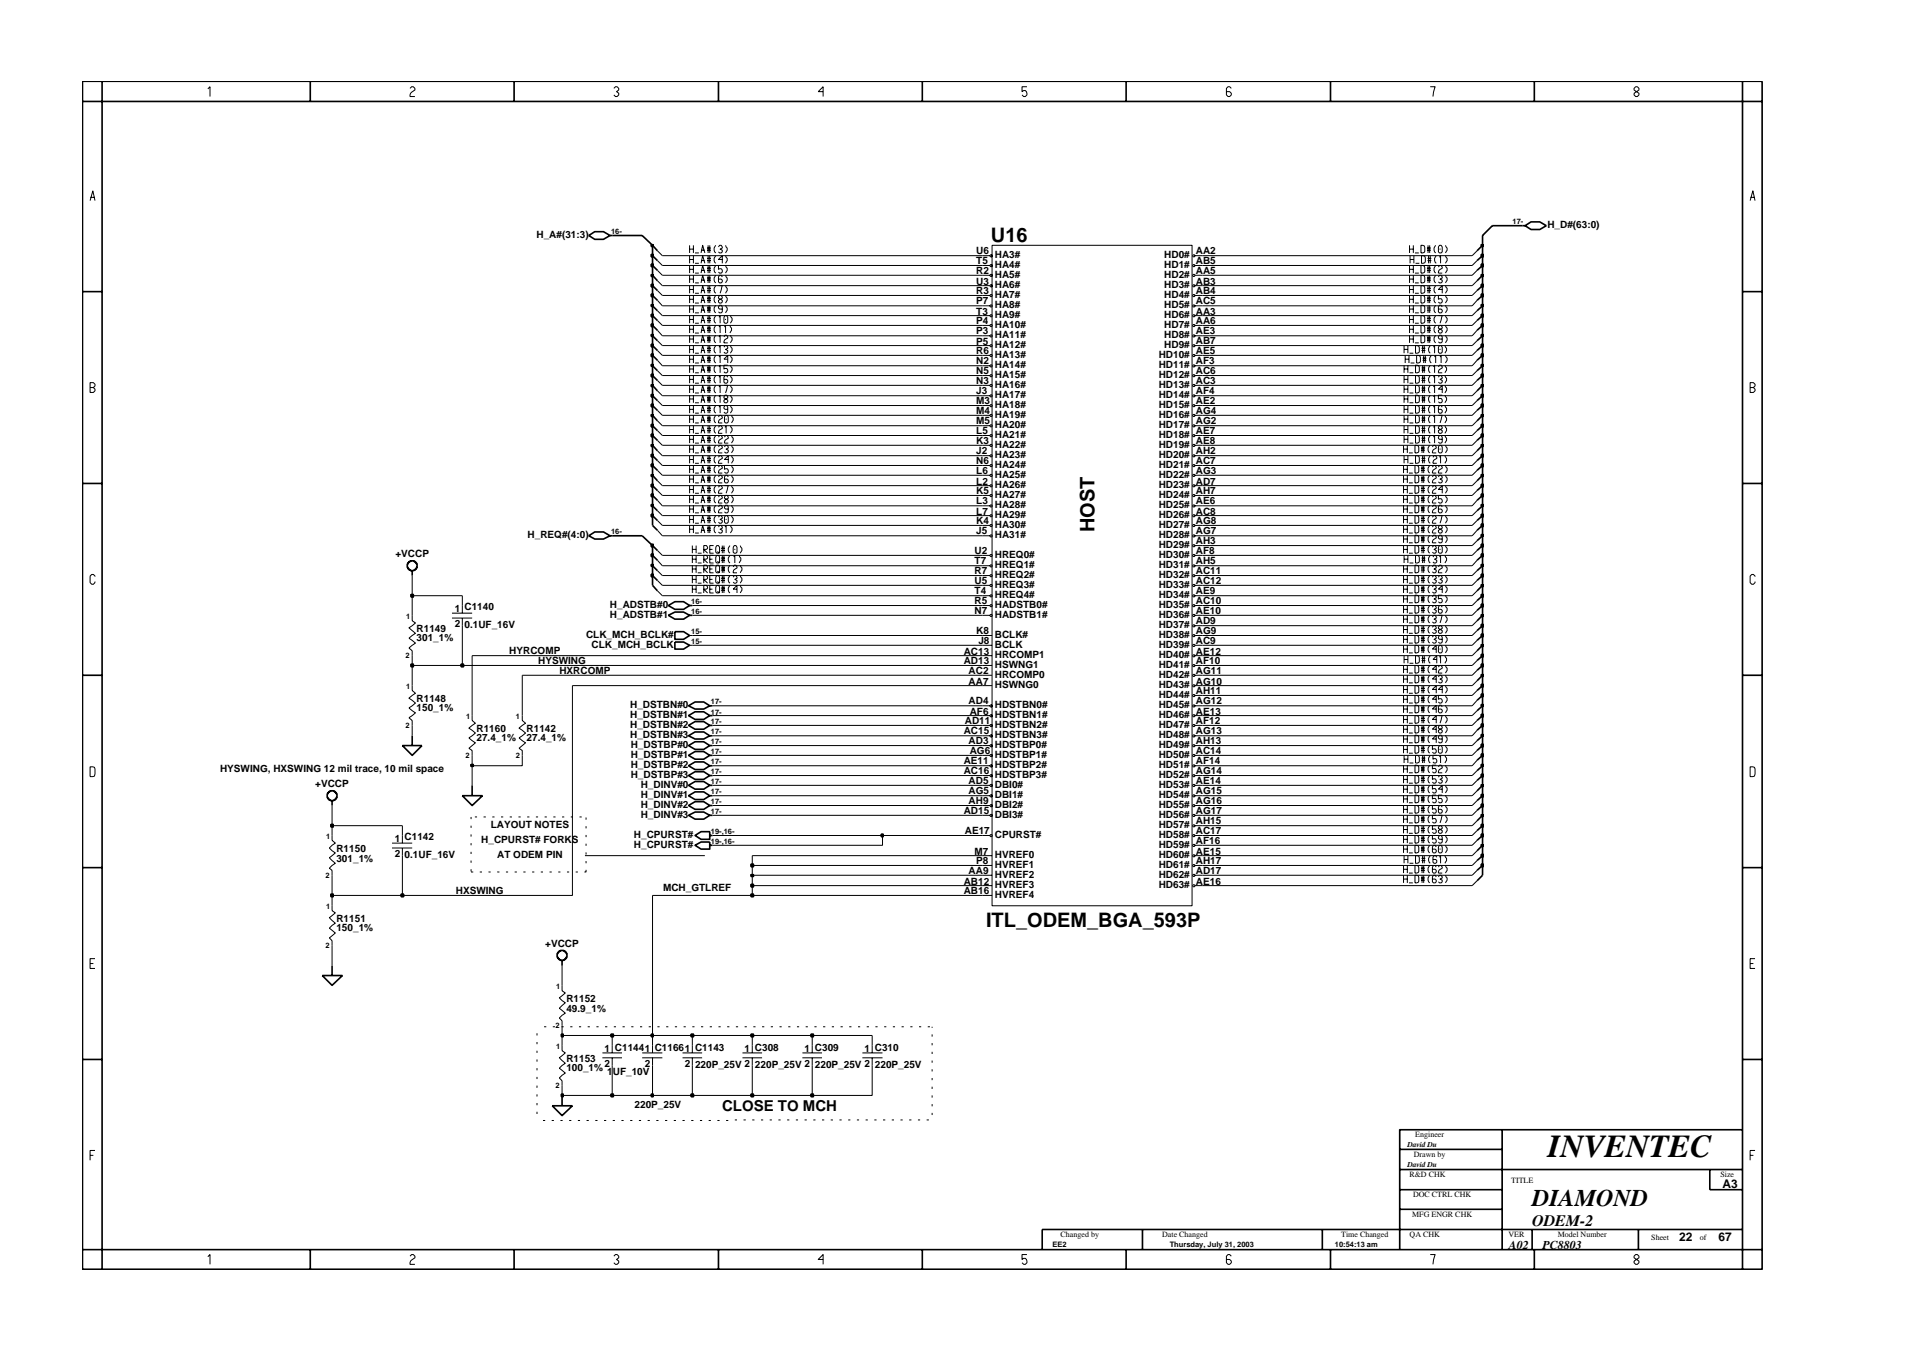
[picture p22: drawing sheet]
<svg xmlns="http://www.w3.org/2000/svg" width="297mm" height="210mm" viewBox="0 0 297 210" stroke-linecap="round" stroke-linejoin="round" font-family="sans-serif">
<defs><g id="words">
<text font-size="5" x="240.5" y="179.7">INVENTEC</text>
<text font-size="3.7" x="238" y="187.3">DIAMOND</text>
<g font-size="3.1">
<text x="154" y="37.6">U16</text>
<text x="170" y="82.7" transform="rotate(-90 170 82.7)">HOST</text>
<text x="153.2" y="144">ITL_ODEM_BGA_593P</text>
</g>
<text font-size="2.5" x="238" y="190.4">ODEM-2</text>
<text font-size="2.3" x="112.2" y="172.7">CLOSE TO MCH</text>
<g font-size="1.9">
<text x="267.6" y="184.6">A3</text>
<text x="234.4" y="194.1">A02</text>
<text x="239.6" y="194.1">PC8803</text>
<text x="260.9" y="192.9">22</text>
<text x="267" y="192.9">67</text>
</g>
<g font-size="1.6">
<text x="240.4" y="35.4">H_D#(63:0)</text>
<text x="83.4" y="37">H_A#(31:3)</text>
<text x="151.7" y="39.5">U6</text>
<text x="151.7" y="41.1">T5</text>
<text x="154.5" y="40">HA3#</text>
<text x="154.5" y="41.6">HA4#</text>
<text x="180.9" y="40">HD0#</text>
<text x="180.9" y="41.6">HD1#</text>
<text x="185.8" y="39.5">AA2</text>
<text x="185.8" y="41.1">AB5</text>
<text x="151.7" y="42.6">R2</text>
<text x="151.7" y="44.2">U3</text>
<text x="151.7" y="45.7">R3</text>
<text x="151.7" y="47.3">P7</text>
<text x="154.5" y="43.2">HA5#</text>
<text x="154.5" y="44.8">HA6#</text>
<text x="154.5" y="46.3">HA7#</text>
<text x="154.5" y="47.8">HA8#</text>
<text x="180.9" y="47.8">HD5#</text>
<text x="180.9" y="46.3">HD4#</text>
<text x="180.9" y="44.8">HD3#</text>
<text x="180.9" y="43.2">HD2#</text>
<text x="185.8" y="47.3">AC5</text>
<text x="185.8" y="45.7">AB4</text>
<text x="185.8" y="44.2">AB3</text>
<text x="185.8" y="42.6">AA5</text>
<text x="151.7" y="50.4">P4</text>
<text x="151.7" y="51.9">P3</text>
<text x="151.7" y="53.5">P5</text>
<text x="151.7" y="48.9">T3</text>
<text x="154.5" y="51">HA10#</text>
<text x="154.5" y="52.5">HA11#</text>
<text x="154.5" y="49.4">HA9#</text>
<text x="180.9" y="49.4">HD6#</text>
<text x="180.9" y="51">HD7#</text>
<text x="180.9" y="52.5">HD8#</text>
<text x="185.8" y="48.9">AA3</text>
<text x="185.8" y="50.4">AA6</text>
<text x="185.8" y="51.9">AE3</text>
<text x="185.8" y="53.5">AB7</text>
<text x="151.7" y="56.6">N2</text>
<text x="151.7" y="58.2">N5</text>
<text x="151.7" y="59.7">N3</text>
<text x="151.7" y="55">R6</text>
<text x="154.5" y="55.6">HA13#</text>
<text x="154.5" y="57.1">HA14#</text>
<text x="154.5" y="58.8">HA15#</text>
<text x="154.5" y="54.1">HA12#</text>
<text x="180" y="55.6">HD10#</text>
<text x="180" y="57.1">HD11#</text>
<text x="180" y="58.8">HD12#</text>
<text x="180.9" y="54.1">HD9#</text>
<text x="185.8" y="55">AE5</text>
<text x="185.8" y="56.6">AF3</text>
<text x="185.8" y="58.2">AC6</text>
<text x="185.8" y="59.7">AC3</text>
<text x="151.7" y="61.2">J3</text>
<text x="151.7" y="62.8">M3</text>
<text x="151.7" y="64.4">M4</text>
<text x="151.7" y="65.9">M5</text>
<text x="154.5" y="60.3">HA16#</text>
<text x="154.5" y="61.8">HA17#</text>
<text x="154.5" y="63.4">HA18#</text>
<text x="154.5" y="64.9">HA19#</text>
<text x="180" y="60.3">HD13#</text>
<text x="180" y="61.8">HD14#</text>
<text x="180" y="63.4">HD15#</text>
<text x="180" y="64.9">HD16#</text>
<text x="185.8" y="61.2">AF4</text>
<text x="185.8" y="62.8">AE2</text>
<text x="185.8" y="64.4">AG4</text>
<text x="185.8" y="65.9">AG2</text>
<text x="151.7" y="67.5">L5</text>
<text x="151.7" y="69">K3</text>
<text x="151.7" y="70.5">J2</text>
<text x="154.5" y="66.5">HA20#</text>
<text x="154.5" y="68.1">HA21#</text>
<text x="154.5" y="69.6">HA22#</text>
<text x="154.5" y="71.1">HA23#</text>
<text x="180" y="66.5">HD17#</text>
<text x="180" y="68.1">HD18#</text>
<text x="180" y="69.6">HD19#</text>
<text x="180" y="71.1">HD20#</text>
<text x="185.8" y="67.5">AE7</text>
<text x="185.8" y="69">AE8</text>
<text x="185.8" y="70.5">AH2</text>
<text x="151.7" y="73.7">L6</text>
<text x="151.7" y="75.3">L2</text>
<text x="151.7" y="76.8">K5</text>
<text x="151.7" y="72.2">N6</text>
<text x="154.5" y="72.7">HA24#</text>
<text x="154.5" y="74.2">HA25#</text>
<text x="154.5" y="75.9">HA26#</text>
<text x="154.5" y="77.4">HA27#</text>
<text x="180" y="74.2">HD22#</text>
<text x="180" y="75.9">HD23#</text>
<text x="180" y="77.4">HD24#</text>
<text x="180" y="72.7">HD21#</text>
<text x="185.8" y="75.3">AD7</text>
<text x="185.8" y="76.8">AH7</text>
<text x="185.8" y="72.2">AC7</text>
<text x="185.8" y="73.7">AG3</text>
<text x="82" y="83.6">H_REQ#(4:0)</text>
<text x="151.7" y="78.3">L3</text>
<text x="151.7" y="79.9">L7</text>
<text x="151.7" y="81.5">K4</text>
<text x="151.7" y="83">J5</text>
<text x="154.5" y="78.9">HA28#</text>
<text x="154.5" y="80.5">HA29#</text>
<text x="154.5" y="82">HA30#</text>
<text x="154.5" y="83.6">HA31#</text>
<text x="180" y="78.9">HD25#</text>
<text x="180" y="80.5">HD26#</text>
<text x="180" y="82">HD27#</text>
<text x="180" y="83.6">HD28#</text>
<text x="185.8" y="78.3">AE6</text>
<text x="185.8" y="79.9">AC8</text>
<text x="185.8" y="81.5">AG8</text>
<text x="185.8" y="83">AG7</text>
<text x="61.4" y="86.5">+VCCP</text>
<text x="151.4" y="86.1">U2</text>
<text x="151.4" y="87.6">T7</text>
<text x="151.4" y="89.3">R7</text>
<text x="154.5" y="86.7">HREQ0#</text>
<text x="154.5" y="88.2">HREQ1#</text>
<text x="154.5" y="89.8">HREQ2#</text>
<text x="180" y="89.8">HD32#</text>
<text x="180" y="85.2">HD29#</text>
<text x="180" y="86.7">HD30#</text>
<text x="180" y="88.2">HD31#</text>
<text x="185.8" y="89.3">AC11</text>
<text x="185.8" y="84.6">AH3</text>
<text x="185.8" y="86.1">AF8</text>
<text x="185.8" y="87.6">AH5</text>
<text x="70.6" y="95.1">1 C1140</text>
<text x="94.8" y="94.5">H_ADSTB#0</text>
<text x="151.4" y="93.9">R5</text>
<text x="151.4" y="95.4">N7</text>
<text x="151.4" y="90.8">U5</text>
<text x="151.4" y="92.3">T4</text>
<text x="154.5" y="94.5">HADSTB0#</text>
<text x="154.5" y="91.3">HREQ3#</text>
<text x="154.5" y="92.9">HREQ4#</text>
<text x="180" y="91.3">HD33#</text>
<text x="180" y="92.9">HD34#</text>
<text x="180" y="94.5">HD35#</text>
<text x="185.8" y="90.8">AC12</text>
<text x="185.8" y="92.3">AE9</text>
<text x="185.8" y="93.9">AC10</text>
<text x="185.8" y="95.4">AE10</text>
<text x="64.7" y="98.1">R1149</text>
<text x="64.7" y="99.7">301_1%</text>
<text x="70.6" y="97.4">2</text>
<text x="72.2" y="97.6">0.1UF_16V</text>
<text x="79.1" y="101.7">HYRCOMP</text>
<text x="91" y="99.1">CLK_MCH_BCLK#</text>
<text x="91.9" y="100.7">CLK_MCH_BCLK</text>
<text x="94.8" y="96">H_ADSTB#1</text>
<text x="149.7" y="101.7">AC13</text>
<text x="151.7" y="98.6">K8</text>
<text x="152" y="100.1">J8</text>
<text x="154.5" y="100.7">BCLK</text>
<text x="154.5" y="99.1">BCLK#</text>
<text x="154.5" y="96">HADSTB1#</text>
<text x="180" y="96">HD36#</text>
<text x="180" y="97.5">HD37#</text>
<text x="180" y="99.1">HD38#</text>
<text x="180" y="100.7">HD39#</text>
<text x="185.8" y="97">AD9</text>
<text x="185.8" y="98.6">AG9</text>
<text x="185.8" y="100.1">AC9</text>
<text x="185.8" y="101.7">AE12</text>
<text x="83.6" y="103.2">HYSWING</text>
<text x="86.9" y="104.7">HXRCOMP</text>
<text x="149.7" y="103.2">AD13</text>
<text x="150.5" y="104.7">AC2</text>
<text x="150.5" y="106.4">AA7</text>
<text x="154.5" y="106.9">HSWNG0</text>
<text x="154.5" y="103.8">HSWNG1</text>
<text x="154.5" y="105.3">HRCOMP0</text>
<text x="154.5" y="102.3">HRCOMP1</text>
<text x="180" y="105.3">HD42#</text>
<text x="180" y="106.9">HD43#</text>
<text x="180" y="102.3">HD40#</text>
<text x="180" y="103.8">HD41#</text>
<text x="185.8" y="103.2">AF10</text>
<text x="185.8" y="104.7">AG11</text>
<text x="185.8" y="106.4">AG10</text>
<text x="185.8" y="107.9">AH11</text>
<text x="64.7" y="109.1">R1148</text>
<text x="64.7" y="110.5">150_1%</text>
<text x="74" y="113.7">R1160</text>
<text x="81.8" y="113.7">R1142</text>
<text x="97.9" y="110">H_DSTBN#0</text>
<text x="97.9" y="111.6">H_DSTBN#1</text>
<text x="97.9" y="113.1">H_DSTBN#2</text>
<text x="149.9" y="112.5">AD11</text>
<text x="150.5" y="109.4">AD4</text>
<text x="150.7" y="111">AF6</text>
<text x="154.5" y="110">HDSTBN0#</text>
<text x="154.5" y="111.6">HDSTBN1#</text>
<text x="154.5" y="113.1">HDSTBN2#</text>
<text x="180" y="108.5">HD44#</text>
<text x="180" y="110">HD45#</text>
<text x="180" y="111.6">HD46#</text>
<text x="180" y="113.1">HD47#</text>
<text x="185.8" y="109.4">AG12</text>
<text x="185.8" y="111">AE13</text>
<text x="185.8" y="112.5">AF12</text>
<text x="34.2" y="119.9">HYSWING, HXSWING 12 mil trace, 10 mil space</text>
<text x="74" y="115.2">27.4_1%</text>
<text x="81.8" y="115.2">27.4_1%</text>
<text x="97.9" y="114.6">H_DSTBN#3</text>
<text x="98" y="116.2">H_DSTBP#0</text>
<text x="98" y="117.8">H_DSTBP#1</text>
<text x="98" y="119.3">H_DSTBP#2</text>
<text x="149.7" y="114.1">AC15</text>
<text x="149.7" y="118.7">AE11</text>
<text x="150.5" y="115.7">AD3</text>
<text x="150.7" y="117.2">AG6</text>
<text x="154.5" y="114.6">HDSTBN3#</text>
<text x="154.5" y="116.2">HDSTBP0#</text>
<text x="154.5" y="117.8">HDSTBP1#</text>
<text x="154.5" y="119.3">HDSTBP2#</text>
<text x="180" y="114.6">HD48#</text>
<text x="180" y="116.2">HD49#</text>
<text x="180" y="117.8">HD50#</text>
<text x="180" y="119.3">HD51#</text>
<text x="185.8" y="118.7">AF14</text>
<text x="185.8" y="114.1">AG13</text>
<text x="185.8" y="115.7">AH13</text>
<text x="185.8" y="117.2">AC14</text>
<text x="49" y="122.3">+VCCP</text>
<text x="98" y="120.9">H_DSTBP#3</text>
<text x="99.5" y="122.4">H_DINV#0</text>
<text x="99.5" y="123.9">H_DINV#1</text>
<text x="99.5" y="125.6">H_DINV#2</text>
<text x="149.7" y="120.3">AC16</text>
<text x="150.5" y="121.9">AD5</text>
<text x="150.5" y="123.4">AG5</text>
<text x="150.5" y="125">AH9</text>
<text x="154.5" y="122.4">DBI0#</text>
<text x="154.5" y="123.9">DBI1#</text>
<text x="154.5" y="125.6">DBI2#</text>
<text x="154.5" y="120.9">HDSTBP3#</text>
<text x="180" y="120.9">HD52#</text>
<text x="180" y="122.4">HD53#</text>
<text x="180" y="123.9">HD54#</text>
<text x="180" y="125.6">HD55#</text>
<text x="185.8" y="120.3">AG14</text>
<text x="185.8" y="121.8">AE14</text>
<text x="185.8" y="123.4">AG15</text>
<text x="185.8" y="125">AG16</text>
<text x="61.3" y="130.8">1 C1142</text>
<text x="74.8" y="131">H_CPURST# FORKS</text>
<text x="76.2" y="128.6">LAYOUT NOTES</text>
<text x="98.5" y="131.7">H_CPURST#</text>
<text x="98.5" y="130.2">H_CPURST#</text>
<text x="99.5" y="127.1">H_DINV#3</text>
<text x="149.7" y="126.5">AD15</text>
<text x="149.9" y="129.6">AE17</text>
<text x="154.5" y="130.2">CPURST#</text>
<text x="154.5" y="127.1">DBI3#</text>
<text x="180" y="127.1">HD56#</text>
<text x="180" y="128.6">HD57#</text>
<text x="180" y="130.2">HD58#</text>
<text x="180" y="131.7">HD59#</text>
<text x="185.8" y="126.5">AG17</text>
<text x="185.8" y="128">AH15</text>
<text x="185.8" y="129.6">AC17</text>
<text x="185.8" y="131.2">AF16</text>
<text x="52.3" y="132.3">R1150</text>
<text x="52.3" y="133.9">301_1%</text>
<text x="61.3" y="133.1">2</text>
<text x="62.9" y="133.3">0.1UF_16V</text>
<text x="77.2" y="133.3">AT ODEM PIN</text>
<text x="149.7" y="137.4">AB12</text>
<text x="150.5" y="135.8">AA9</text>
<text x="151.4" y="132.8">M7</text>
<text x="151.7" y="134.3">P8</text>
<text x="154.5" y="133.3">HVREF0</text>
<text x="154.5" y="134.9">HVREF1</text>
<text x="154.5" y="136.4">HVREF2</text>
<text x="154.5" y="138">HVREF3</text>
<text x="180" y="133.3">HD60#</text>
<text x="180" y="134.9">HD61#</text>
<text x="180" y="136.4">HD62#</text>
<text x="180" y="138">HD63#</text>
<text x="185.8" y="132.8">AE15</text>
<text x="185.8" y="134.3">AH17</text>
<text x="185.8" y="135.8">AD17</text>
<text x="185.8" y="137.4">AE16</text>
<text x="52.3" y="143.2">R1151</text>
<text x="70.8" y="138.9">HXSWING</text>
<text x="103" y="138.5">MCH_GTLREF</text>
<text x="149.7" y="139">AB16</text>
<text x="154.5" y="139.5">HVREF4</text>
<text x="52.3" y="144.7">150_1%</text>
<text x="84.7" y="147.1">+VCCP</text>
<text x="88" y="155.6">R1152</text>
<text x="88" y="157.2">49.9_1%</text>
<text x="88" y="166.5">100_1%</text>
<text x="88" y="164.9">R1153</text>
<text x="93.9" y="163.4">1 C11441 C11661 C1143</text>
<text x="93.9" y="165.7">2</text>
<text x="94.3" y="167.1">1UF_10V</text>
<text x="100.2" y="165.7">2</text>
<text x="106.4" y="165.7">2</text>
<text x="108" y="166">220P_25V 2</text>
<text x="115.7" y="163.4">1 C308</text>
<text x="117.3" y="166">220P_25V 2</text>
<text x="125" y="163.4">1 C309</text>
<text x="126.6" y="166">220P_25V 2</text>
<text x="134.3" y="163.4">1 C310</text>
<text x="135.9" y="166">220P_25V</text>
<text x="98.6" y="172.1">220P_25V</text>
</g>
<g font-size="1.2">
<text x="235" y="34.8">17-</text>
<text x="94.9" y="36.4">16-</text>
<text x="94.9" y="83">16-</text>
<text x="107.4" y="93.9">16-</text>
<text x="107.4" y="95.4">16-</text>
<text x="63.1" y="96.2">1</text>
<text x="107.4" y="98.6">15-</text>
<text x="107.4" y="100.1">15-</text>
<text x="63" y="102.2">2</text>
<text x="63.1" y="107">1</text>
<text x="63" y="113.1">2</text>
<text x="72.4" y="111.7">1</text>
<text x="80.1" y="111.7">1</text>
<text x="110.4" y="109.4">17-</text>
<text x="110.4" y="111">17-</text>
<text x="110.4" y="112.5">17-</text>
<text x="72.3" y="117.8">2</text>
<text x="80.1" y="117.8">2</text>
<text x="110.4" y="118.7">17-</text>
<text x="110.4" y="117.2">17-</text>
<text x="110.4" y="114.1">17-</text>
<text x="110.4" y="115.7">17-</text>
<text x="110.4" y="120.3">17-</text>
<text x="110.4" y="121.8">17-</text>
<text x="110.4" y="123.4">17-</text>
<text x="110.4" y="125">17-</text>
<text x="50.7" y="130.3">1</text>
<text x="110.4" y="129.6">19-,16-</text>
<text x="110.4" y="131.2">19-,16-</text>
<text x="110.4" y="126.5">17-</text>
<text x="50.6" y="136.4">2</text>
<text x="50.7" y="141.2">1</text>
<text x="50.6" y="147.3">2</text>
<text x="86.4" y="153.7">1</text>
<text x="86.3" y="159.7">2</text>
<text x="86.4" y="163">1</text>
<text x="86.3" y="169">2</text>
<text x="218.6" y="178.2">David Du</text>
<text x="219.6" y="179.8">Drawn by</text>
<text x="219.9" y="176.7">Engineer</text>
<text x="218.6" y="181.3">David Du</text>
<text x="219" y="182.9">R&amp;D CHK</text>
<text x="234.8" y="183.8">TITLE</text>
<text x="267.3" y="182.9">Size</text>
<text x="219.4" y="189.2">MFG ENGR CHK</text>
<text x="219.5" y="186">DOC CTRL CHK</text>
<text x="163.5" y="193.7">EE2</text>
<text x="164.8" y="192.2">Changed by</text>
<text x="180.6" y="192.2">Date Changed</text>
<text x="181.7" y="193.7">Thursday, July 31, 2003</text>
<text x="207.4" y="193.7">10:54:13 am</text>
<text x="208.4" y="192.2">Time Changed</text>
<text x="219" y="192.2">QA CHK</text>
<text x="234.3" y="192.2">VER</text>
<text x="242" y="192.2">Model Number</text>
<text x="256.5" y="192.7">Sheet</text>
<text x="264.1" y="192.7">of</text>
</g>
</g></defs>
<g fill="none" stroke="#000" stroke-width=".16">
<path d="M102.1 39l.8 .7M152.6 39.7h1.2M154.1 38.1h31.1v102.6h-31.1zM185.6 39.7h1.2M229.5 39l-.8 .7M102.1 56l.8 .8M102.1 57.6l.8 .7M102.1 42l.8 .8M102.1 43.6l.8 .8M102.1 54.5l.8 .7M102.1 52.9l.8 .8M102.1 59.1l.8 .8"/>
<path d="M102.1 48.3l.8 .7M102.1 45.1l.8 .8M102.1 46.7l.8 .8M102.1 40.5l.8 .7M102.1 49.8l.8 .8M102.1 51.3l.8 .9M152.6 41.2h1.2M152.6 42.8h1.2M152.6 44.4h1.2M152.6 45.9h1.2M152.6 47.5h1.2M152.6 49h1.2"/>
<path d="M152.6 50.6h1.2M152.6 52.2h1.2M152.6 53.7h1.2M152.6 55.2h1.2M152.6 56.8h1.2M152.6 58.3h1.2M152.6 59.9h1.2M185.6 41.2h1.2M185.6 42.8h1.2M185.6 44.4h1.2M185.6 45.9h1.2M185.6 47.5h1.2"/>
<path d="M185.6 49h1.2M185.6 50.6h1.2M185.6 52.2h1.2M185.6 53.7h1.2M185.6 55.2h1.2M185.6 56.8h1.2M185.6 58.3h1.2M185.6 59.9h1.2M229.5 51.3l-.8 .9M229.5 52.9l-.8 .8M229.5 45.1l-.8 .8M229.5 57.6l-.8 .7"/>
<path d="M229.5 59.1l-.8 .8M229.5 42l-.8 .8M229.5 43.6l-.8 .8M229.5 49.8l-.8 .8M229.5 54.5l-.8 .7M229.5 56l-.8 .8M229.5 46.7l-.8 .8M229.5 48.3l-.8 .7M229.5 40.5l-.8 .7M102.1 65.4l.8 .7M102.1 76.2l.8 .8M102.1 77.7l.8 .9"/>
<path d="M102.1 66.9l.8 .8M102.1 68.4l.8 .8M102.1 60.7l.8 .8M102.1 62.2l.8 .8M102.1 79.3l.8 .8M102.1 73.1l.8 .7M102.1 74.7l.8 .8M102.1 70l.8 .8M102.1 71.6l.8 .7M102.1 63.8l.8 .7M152.6 61.5h1.2M152.6 63h1.2"/>
<path d="M152.6 64.5h1.2M152.6 66.1h1.2M152.6 67.7h1.2M152.6 69.2h1.2M152.6 70.8h1.2M152.6 72.3h1.2M152.6 73.8h1.2M152.6 75.5h1.2M152.6 77h1.2M152.6 78.6h1.2M185.6 61.5h1.2M185.6 63h1.2"/>
<path d="M185.6 64.5h1.2M185.6 66.1h1.2M185.6 67.7h1.2M185.6 69.2h1.2M185.6 70.8h1.2M185.6 72.3h1.2M185.6 73.8h1.2M185.6 75.5h1.2M185.6 77h1.2M185.6 78.6h1.2M229.5 60.7l-.8 .8M229.5 62.2l-.8 .8"/>
<path d="M229.5 73.1l-.8 .7M229.5 74.7l-.8 .8M229.5 65.4l-.8 .7M229.5 66.9l-.8 .8M229.5 68.4l-.8 .8M229.5 70l-.8 .8M229.5 71.6l-.8 .7M229.5 79.3l-.8 .8M229.5 63.8l-.8 .7M229.5 76.2l-.8 .8M229.5 77.7l-.8 .9M64 95.6v.8l.5 .4-1 .8 1 .8-1 .8 1 .7-1 .8 .5 .4v.8"/>
<path d="M70.2 95.3h3.1M70.2 96h3.1M71.8 94.1v1.2M71.8 96v1.2M102.1 91.8l.8 .8M102.1 82.4l.8 .8M102.1 85.5l.8 .8M102.1 88.7l.8 .7M102.1 90.2l.8 .7M102.1 80.9l.8 .7M102.1 87.1l.8 .8M107.1 98.7h.5"/>
<path d="M152.6 98.7h1.5M152.6 81.6h1.2M152.6 83.2h1.2M152.6 80.1h1.2M152.6 94.1h1.2M152.6 95.6h1.2M152.6 86.3h1.2M152.6 87.9h1.2M152.6 89.4h1.2M152.6 90.9h1.2M152.6 92.6h1.2M185.6 98.7h1.2"/>
<path d="M185.6 81.6h1.2M185.6 83.2h1.2M185.6 80.1h1.2M185.6 94.1h1.2M185.6 95.6h1.2M185.6 86.3h1.2M185.6 87.9h1.2M185.6 89.4h1.2M185.6 90.9h1.2M185.6 92.6h1.2M185.6 84.8h1.2M185.6 97.2h1.2"/>
<path d="M229.5 90.2l-.8 .7M229.5 87.1l-.8 .8M229.5 88.7l-.8 .7M229.5 94.8l-.8 .8M229.5 82.4l-.8 .8M229.5 91.8l-.8 .8M229.5 93.3l-.8 .8M229.5 99.5l-.8 .8M229.5 80.9l-.8 .7M229.5 96.4l-.8 .8M229.5 98l-.8 .7M229.5 84l-.8 .8"/>
<path d="M229.5 85.5l-.8 .8M64 106.5v.8l.5 .4-1 .8 1 .7-1 .8 1 .8-1 .7 .5 .4v.8M73.3 111.2v.7l.6 .5-1.1 .7 1.1 .8-1.1 .8 1.1 .7-1.1 .9 .5 .3v.8M81.1 111.2v.7l.5 .5-1 .7 1 .8-1 .8 1 .7-1 .9 .5 .3v.8M107.1 100.3h.5M152.6 100.3h1.5M152.6 101.9h1.5M152.6 109.7h1.2M152.6 111.2h1.2M152.6 112.7h1.2M152.6 114.3h1.2M152.6 115.8h1.2"/>
<path d="M152.6 117.4h1.2M152.6 119h1.2M152.6 103.4h1.5M152.6 104.9h1.5M152.6 106.5h1.5M185.6 100.3h1.2M185.6 101.9h1.2M185.6 109.7h1.2M185.6 111.2h1.2M185.6 112.7h1.2M185.6 114.3h1.2M185.6 115.8h1.2"/>
<path d="M185.6 117.4h1.2M185.6 119h1.2M185.6 103.4h1.2M185.6 104.9h1.2M185.6 106.5h1.2M185.6 108h1.2M229.5 113.5l-.8 .8M229.5 115.1l-.8 .7M229.5 110.4l-.8 .8M229.5 111.9l-.8 .8M229.5 105.8l-.8 .7M229.5 107.3l-.8 .7"/>
<path d="M229.5 108.8l-.8 .9M229.5 119.7l-.8 .8M229.5 102.6l-.8 .8M229.5 104.2l-.8 .7M229.5 116.6l-.8 .8M229.5 118.1l-.8 .9M229.5 101.1l-.8 .8M51.6 129.8v.8l.5 .4-.9 .8 .9 .7-.9 .8 .9 .8-.9 .8 .4 .3v.8M60.9 131h3.1M60.9 131.8h3.1M62.5 129.8v1.2M62.5 131.8v1.1"/>
<path d="M152.6 132.9h1.5M152.6 134.5h1.5M152.6 136h1.5M152.6 137.6h1.5M152.6 139.1h1.5M152.6 120.5h1.2M152.6 122h1.2M152.6 123.6h1.2M152.6 125.2h1.2M152.6 126.7h1.2M152.6 129.8h1.2M185.6 132.9h1.2"/>
<path d="M185.6 134.5h1.2M185.6 136h1.2M185.6 137.6h1.2M185.6 120.5h1.2M185.6 122h1.2M185.6 123.6h1.2M185.6 125.2h1.2M185.6 126.7h1.2M185.6 129.8h1.2M185.6 128.3h1.2M185.6 131.3h1.2M229.5 125.9l-.8 .8"/>
<path d="M229.5 122.9l-.8 .7M229.5 124.4l-.8 .8M229.5 121.3l-.8 .7M229.5 135.2l-.8 .8M229.5 136.8l-.8 .8M229.5 127.5l-.8 .8M229.5 129l-.8 .8M229.5 132.2l-.8 .7M229.5 133.7l-.8 .8M229.5 130.6l-.8 .7M51.6 140.7v.8l.5 .3-.9 .8 .9 .8-.9 .8 .9 .8-.9 .7 .4 .4v.8M87.3 153.1v.8l.5 .4-.9 .7 .9 .8-.9 .8 .9 .8-.9 .8 .4 .4v.8"/>
<path d="M87.3 162.4v.9l.5 .3-.9 .8 .9 .8-.9 .8 .9 .7-.9 .8 .4 .4v.8M93.6 163.6h3M93.6 164.4h3M95.1 162.4v1.2M95.1 164.4v1.1M99.8 163.6h3.1M99.8 164.4h3.1M101.4 162.4v1.2M101.4 164.4v1.1M106 163.6h3.1M106 164.4h3.1M107.6 162.4v1.2"/>
<path d="M107.6 164.4v1.1M115.3 163.6h3.1M115.3 164.4h3.1M116.9 162.4v1.2M116.9 164.4v1.1M124.7 163.6h3M124.7 164.4h3M126.2 162.4v1.2M126.2 164.4v1.1M134 163.6h3.1M134 164.4h3.1M135.5 162.4v1.2"/>
<path d="M135.5 164.4v1.1"/>
<circle cx="154" cy="39.7" r=".17"/>
<circle cx="185.5" cy="39.7" r=".17"/>
<circle cx="154" cy="44.4" r=".17"/>
<circle cx="154" cy="45.9" r=".17"/>
<circle cx="154" cy="42.8" r=".17"/>
<circle cx="154" cy="55.2" r=".17"/>
<circle cx="154" cy="47.5" r=".17"/>
<circle cx="154" cy="58.4" r=".17"/>
<circle cx="154" cy="41.3" r=".17"/>
<circle cx="154" cy="50.6" r=".17"/>
<circle cx="154" cy="53.7" r=".17"/>
<circle cx="154" cy="56.8" r=".17"/>
<circle cx="154" cy="52.2" r=".17"/>
<circle cx="154" cy="59.9" r=".17"/>
<circle cx="154" cy="49.1" r=".17"/>
<circle cx="185.5" cy="55.2" r=".17"/>
<circle cx="185.5" cy="47.5" r=".17"/>
<circle cx="185.5" cy="44.4" r=".17"/>
<circle cx="185.5" cy="45.9" r=".17"/>
<circle cx="185.5" cy="42.8" r=".17"/>
<circle cx="185.5" cy="58.4" r=".17"/>
<circle cx="185.5" cy="50.6" r=".17"/>
<circle cx="185.5" cy="56.8" r=".17"/>
<circle cx="185.5" cy="41.3" r=".17"/>
<circle cx="185.5" cy="53.7" r=".17"/>
<circle cx="185.5" cy="52.2" r=".17"/>
<circle cx="185.5" cy="59.9" r=".17"/>
<circle cx="185.5" cy="49.1" r=".17"/>
<circle cx="154" cy="67.7" r=".17"/>
<circle cx="154" cy="69.2" r=".17"/>
<circle cx="154" cy="70.8" r=".17"/>
<circle cx="154" cy="73.9" r=".17"/>
<circle cx="154" cy="78.6" r=".17"/>
<circle cx="154" cy="64.6" r=".17"/>
<circle cx="154" cy="66.2" r=".17"/>
<circle cx="154" cy="77" r=".17"/>
<circle cx="154" cy="63" r=".17"/>
<circle cx="154" cy="75.5" r=".17"/>
<circle cx="154" cy="61.5" r=".17"/>
<circle cx="154" cy="72.3" r=".17"/>
<circle cx="185.5" cy="69.2" r=".17"/>
<circle cx="185.5" cy="67.7" r=".17"/>
<circle cx="185.5" cy="70.8" r=".17"/>
<circle cx="185.5" cy="66.2" r=".17"/>
<circle cx="185.5" cy="64.6" r=".17"/>
<circle cx="185.5" cy="73.9" r=".17"/>
<circle cx="185.5" cy="78.6" r=".17"/>
<circle cx="185.5" cy="77" r=".17"/>
<circle cx="185.5" cy="75.5" r=".17"/>
<circle cx="185.5" cy="63" r=".17"/>
<circle cx="185.5" cy="61.5" r=".17"/>
<circle cx="185.5" cy="72.3" r=".17"/>
<circle cx="154" cy="91" r=".17"/>
<circle cx="154" cy="83.3" r=".17"/>
<circle cx="154" cy="94.1" r=".17"/>
<circle cx="154" cy="81.7" r=".17"/>
<circle cx="154" cy="80.1" r=".17"/>
<circle cx="154" cy="89.4" r=".17"/>
<circle cx="154" cy="92.6" r=".17"/>
<circle cx="154" cy="86.3" r=".17"/>
<circle cx="154" cy="87.9" r=".17"/>
<circle cx="154" cy="95.6" r=".17"/>
<circle cx="185.5" cy="83.3" r=".17"/>
<circle cx="185.5" cy="91" r=".17"/>
<circle cx="185.5" cy="94.1" r=".17"/>
<circle cx="185.5" cy="97.2" r=".17"/>
<circle cx="185.5" cy="81.7" r=".17"/>
<circle cx="185.5" cy="80.1" r=".17"/>
<circle cx="185.5" cy="92.6" r=".17"/>
<circle cx="185.5" cy="89.4" r=".17"/>
<circle cx="185.5" cy="87.9" r=".17"/>
<circle cx="185.5" cy="98.8" r=".17"/>
<circle cx="185.5" cy="86.3" r=".17"/>
<circle cx="185.5" cy="84.8" r=".17"/>
<circle cx="185.5" cy="95.6" r=".17"/>
<circle cx="154" cy="109.7" r=".17"/>
<circle cx="154" cy="119" r=".17"/>
<circle cx="154" cy="117.4" r=".17"/>
<circle cx="154" cy="114.3" r=".17"/>
<circle cx="154" cy="115.9" r=".17"/>
<circle cx="154" cy="112.7" r=".17"/>
<circle cx="154" cy="111.2" r=".17"/>
<circle cx="185.5" cy="109.7" r=".17"/>
<circle cx="185.5" cy="119" r=".17"/>
<circle cx="185.5" cy="104.9" r=".17"/>
<circle cx="185.5" cy="117.4" r=".17"/>
<circle cx="185.5" cy="106.5" r=".17"/>
<circle cx="185.5" cy="101.9" r=".17"/>
<circle cx="185.5" cy="103.4" r=".17"/>
<circle cx="185.5" cy="112.7" r=".17"/>
<circle cx="185.5" cy="100.3" r=".17"/>
<circle cx="185.5" cy="114.3" r=".17"/>
<circle cx="185.5" cy="115.9" r=".17"/>
<circle cx="185.5" cy="111.2" r=".17"/>
<circle cx="185.5" cy="108.1" r=".17"/>
<circle cx="154" cy="123.6" r=".17"/>
<circle cx="154" cy="126.7" r=".17"/>
<circle cx="154" cy="122" r=".17"/>
<circle cx="154" cy="120.5" r=".17"/>
<circle cx="154" cy="125.2" r=".17"/>
<circle cx="154" cy="129.8" r=".17"/>
<circle cx="185.5" cy="122" r=".17"/>
<circle cx="185.5" cy="126.7" r=".17"/>
<circle cx="185.5" cy="128.3" r=".17"/>
<circle cx="185.5" cy="134.5" r=".17"/>
<circle cx="185.5" cy="123.6" r=".17"/>
<circle cx="185.5" cy="120.5" r=".17"/>
<circle cx="185.5" cy="133" r=".17"/>
<circle cx="185.5" cy="131.4" r=".17"/>
<circle cx="185.5" cy="136" r=".17"/>
<circle cx="185.5" cy="137.6" r=".17"/>
<circle cx="185.5" cy="125.2" r=".17"/>
<circle cx="185.5" cy="129.8" r=".17"/>
</g>
<g fill="none" stroke="#000" stroke-width=".25">
<path d="M91.5 36.6l.9-.6h1.4l1 .6-1 .6h-1.4zM94.8 36.6h.3M101.4 38.1l.7 .9M101.4 39.7l.7 .8M230.3 38.1l-.8 .9M230.3 39.7l-.8 .8M236.5 35.1h.4M236.9 35.1l1-.6h1.3l1 .6-1 .6h-1.3zM101.4 55.2l.7 .8M101.4 56.8l.7 .8M101.4 41.2l.7 .8M101.4 42.8l.7 .8"/>
<path d="M101.4 53.7l.7 .8M101.4 52.2l.7 .7M101.4 59.9l.7 .8M101.4 58.3l.7 .8M101.4 47.5l.7 .8M101.4 44.4l.7 .7M101.4 45.9l.7 .8M101.4 49l.7 .8M101.4 50.6l.7 .7M230.3 59.9l-.8 .8M230.3 50.6l-.8 .7M230.3 52.2l-.8 .7"/>
<path d="M230.3 44.4l-.8 .7M230.3 56.8l-.8 .8M230.3 58.3l-.8 .8M230.3 41.2l-.8 .8M230.3 42.8l-.8 .8M230.3 49l-.8 .8M230.3 53.7l-.8 .8M230.3 55.2l-.8 .8M230.3 45.9l-.8 .8M230.3 47.5l-.8 .8M101.4 64.5l.7 .9M101.4 75.5l.7 .7"/>
<path d="M101.4 77l.7 .7M101.4 66.1l.7 .8M101.4 67.7l.7 .7M101.4 61.5l.7 .7M101.4 78.6l.7 .7M101.4 72.3l.7 .8M101.4 73.8l.7 .9M101.4 69.2l.7 .8M101.4 70.8l.7 .8M101.4 63l.7 .8M230.3 61.5l-.8 .7M230.3 72.3l-.8 .8"/>
<path d="M230.3 73.8l-.8 .9M230.3 64.5l-.8 .9M230.3 66.1l-.8 .8M230.3 67.7l-.8 .7M230.3 69.2l-.8 .8M230.3 70.8l-.8 .8M230.3 78.6l-.8 .7M230.3 63l-.8 .8M230.3 75.5l-.8 .7M230.3 77l-.8 .7M63.4 87.5l.2-.2a.55 .55 0 0 1 .9 .1l.3 .2v.6l-.5 .5h-.5l-.4-.4-.1-.1zM64 88.7v.7"/>
<path d="M91.5 83.2l.9-.6h1.4l1 .6-1 .5h-1.4zM94.8 83.2h.3M101.4 90.9l.7 .9M101.4 81.6l.7 .8M101.4 84.8l.7 .7M101.4 87.9l.7 .8M101.4 89.4l.7 .8M101.4 80.1l.7 .8M101.4 86.3l.7 .8M103.8 95.6l1-.5h1.4l.9 .5-.9 .6h-1.4zM103.8 94.1l1-.6h1.4l.9 .6-.9 .6h-1.4zM104.8 98.1h1.4l.9 .6-.9 .6h-1.4z"/>
<path d="M104.8 99.8h1.4l.9 .5-.9 .6h-1.4zM107.1 95.6h.5M107.1 94.1h.5M230.3 89.4l-.8 .8M230.3 86.3l-.8 .8M230.3 87.9l-.8 .8M230.3 94.1l-.8 .7M230.3 81.6l-.8 .8M230.3 90.9l-.8 .9M230.3 92.6l-.8 .7M230.3 98.7l-.8 .8M230.3 80.1l-.8 .8"/>
<path d="M230.3 95.6l-.8 .8M230.3 97.2l-.8 .8M230.3 83.2l-.8 .8M230.3 84.8l-.8 .7M62.5 115.8h3.1l-1.6 1.6zM64 114.3v1.5M107 109.7l1-.6h1.3l1 .6-1 .5h-1.3zM107 111.2l1-.6h1.3l1 .6-1 .6h-1.3zM107 112.7l1-.6h1.3l1 .6-1 .6h-1.3zM107 115.8l1-.6h1.3l1 .6-1 .6h-1.3zM107 117.4l1-.6h1.3l1 .6-1 .6h-1.3zM107 114.3l1-.6h1.3l1 .6-1 .5h-1.3z"/>
<path d="M107 119l1-.6h1.3l1 .6-1 .6h-1.3zM110.3 109.7h.4M110.3 115.8h.4M110.3 111.2h.4M110.3 112.7h.4M110.3 117.4h.4M110.3 114.3h.4M110.3 119h.4M230.3 112.7l-.8 .8M230.3 114.3l-.8 .8M230.3 109.7l-.8 .7M230.3 111.2l-.8 .7"/>
<path d="M230.3 104.9l-.8 .9M230.3 106.5l-.8 .8M230.3 108l-.8 .8M230.3 119l-.8 .7M230.3 101.9l-.8 .7M230.3 103.4l-.8 .8M230.3 115.8l-.8 .8M230.3 117.4l-.8 .7M230.3 100.3l-.8 .8M51.1 123h.1a.55 .55 0 0 1 .9 .1l.3 .3-.1 .7-.5 .3h-.5l-.5-.5v-.5zM51.6 124.4v.8M71.8 123.6h3.2l-1.7 1.6z"/>
<path d="M73.3 122v1.6M107 122l1-.6h1.3l1 .6-1 .6h-1.3zM107 123.6l1-.6h1.3l1 .6-1 .6h-1.3zM107 125.2l1-.6h1.3l1 .6-1 .5h-1.3zM107 126.7l1-.5h1.3l1 .5-1 .6h-1.3zM107 120.5l1-.6h1.3l1 .6-1 .6h-1.3zM108 129.8l.9-.6h1.4v1.2h-1.4zM108 131.3l.9-.5h1.4v1.1h-1.4zM110.3 129.8h.4M110.3 122h.4M110.3 123.6h.4M110.3 131.3h.4"/>
<path d="M110.3 125.2h.4M110.3 126.7h.4M110.3 120.5h.4M230.3 125.2l-.8 .7M230.3 122l-.8 .9M230.3 123.6l-.8 .8M230.3 120.5l-.8 .8M230.3 134.5l-.8 .7M230.3 136l-.8 .8M230.3 126.7l-.8 .8M230.3 128.3l-.8 .7M230.3 131.3l-.8 .9"/>
<path d="M230.3 132.9l-.8 .8M230.3 129.8l-.8 .8M50.1 151.6h3.1l-1.6 1.5zM51.6 150v1.6M86.6 148l.3-.2a.55 .55 0 0 1 .9 .1l.3 .3v.5l-.5 .5h-.5l-.5-.3v-.2zM87.3 149.2v.8M85.8 171.8h3.1l-1.6 1.5zM87.3 170.2v1.6"/>
</g>
<path d="M87.2 170h.3v.4h-.3z" fill-rule="evenodd" fill="#c2c2c2" stroke="#000" stroke-width=".25"/>
<path d="M87.2 170h.3v.4h-.3z" fill="none" stroke="#000" stroke-width=".25"/>
<path d="M87.3 168.7v1.5h7.8" fill="none" stroke="#000" stroke-width=".16"/>
<path d="M94.9 170h.4v.4h-.4z" fill-rule="evenodd" fill="#c2c2c2" stroke="#000" stroke-width=".25"/>
<path d="M94.9 170h.4v.4h-.4z" fill="none" stroke="#000" stroke-width=".25"/>
<path d="M95.1 165.5v4.7h6.3" fill="none" stroke="#000" stroke-width=".16"/>
<path d="M101.2 170h.3v.4h-.3z" fill-rule="evenodd" fill="#c2c2c2" stroke="#000" stroke-width=".25"/>
<path d="M101.2 170h.3v.4h-.3z" fill="none" stroke="#000" stroke-width=".25"/>
<path d="M101.4 165.5v4.7h6.2" fill="none" stroke="#000" stroke-width=".16"/>
<path d="M107.4 170h.3v.4h-.3z" fill-rule="evenodd" fill="#c2c2c2" stroke="#000" stroke-width=".25"/>
<path d="M107.4 170h.3v.4h-.3z" fill="none" stroke="#000" stroke-width=".25"/>
<path d="M107.6 165.5v4.7h9.3" fill="none" stroke="#000" stroke-width=".16"/>
<path d="M116.7 170h.3v.4h-.3z" fill-rule="evenodd" fill="#c2c2c2" stroke="#000" stroke-width=".25"/>
<path d="M116.7 170h.3v.4h-.3z" fill="none" stroke="#000" stroke-width=".25"/>
<path d="M116.9 165.5v4.7h9.3" fill="none" stroke="#000" stroke-width=".16"/>
<path d="M126 170h.4v.4h-.4z" fill-rule="evenodd" fill="#c2c2c2" stroke="#000" stroke-width=".25"/>
<path d="M126 170h.4v.4h-.4z" fill="none" stroke="#000" stroke-width=".25"/>
<path d="M87.3 160.9v1.5M95.1 160.9v1.5M101.4 160.9v1.5M107.6 160.9v1.5M116.9 160.9v1.5M126.2 165.5v4.7h9.3v-4.7M126.2 160.9v1.5M135.5 160.9v1.5" fill="none" stroke="#000" stroke-width=".16"/>
<path d="M87.2 160.7h.3v.4h-.3z" fill-rule="evenodd" fill="#c2c2c2" stroke="#000" stroke-width=".25"/>
<path d="M87.2 160.7h.3v.4h-.3z" fill="none" stroke="#000" stroke-width=".25"/>
<path d="M87.3 159.4v1.5h7.8" fill="none" stroke="#000" stroke-width=".16"/>
<path d="M94.9 160.7h.4v.4h-.4z" fill-rule="evenodd" fill="#c2c2c2" stroke="#000" stroke-width=".25"/>
<path d="M94.9 160.7h.4v.4h-.4z" fill="none" stroke="#000" stroke-width=".25"/>
<path d="M95.1 160.9h6.3" fill="none" stroke="#000" stroke-width=".16"/>
<path d="M101.2 160.7h.3v.4h-.3z" fill-rule="evenodd" fill="#c2c2c2" stroke="#000" stroke-width=".25"/>
<path d="M101.2 160.7h.3v.4h-.3z" fill="none" stroke="#000" stroke-width=".25"/>
<path d="M101.4 139.1v21.8h6.2" fill="none" stroke="#000" stroke-width=".16"/>
<path d="M107.4 160.7h.3v.4h-.3z" fill-rule="evenodd" fill="#c2c2c2" stroke="#000" stroke-width=".25"/>
<path d="M107.4 160.7h.3v.4h-.3z" fill="none" stroke="#000" stroke-width=".25"/>
<path d="M107.6 160.9h9.3" fill="none" stroke="#000" stroke-width=".16"/>
<path d="M116.7 160.7h.3v.4h-.3z" fill-rule="evenodd" fill="#c2c2c2" stroke="#000" stroke-width=".25"/>
<path d="M116.7 160.7h.3v.4h-.3z" fill="none" stroke="#000" stroke-width=".25"/>
<path d="M116.9 160.9h9.3" fill="none" stroke="#000" stroke-width=".16"/>
<path d="M126 160.7h.4v.4h-.4z" fill-rule="evenodd" fill="#c2c2c2" stroke="#000" stroke-width=".25"/>
<path d="M126 160.7h.4v.4h-.4z" fill="none" stroke="#000" stroke-width=".25"/>
<path d="M51.6 139.1v1.6M51.6 146.9v3.1M87.3 150v3.1M126.2 160.9h9.3" fill="none" stroke="#000" stroke-width=".16"/>
<path d="M51.4 139h.4v.3h-.4z" fill-rule="evenodd" fill="#c2c2c2" stroke="#000" stroke-width=".25"/>
<path d="M51.4 139h.4v.3h-.4z" fill="none" stroke="#000" stroke-width=".25"/>
<path d="M51.6 136v3.1h10.9" fill="none" stroke="#000" stroke-width=".16"/>
<path d="M62.3 139h.4v.3h-.4z" fill-rule="evenodd" fill="#c2c2c2" stroke="#000" stroke-width=".25"/>
<path d="M62.3 139h.4v.3h-.4z" fill="none" stroke="#000" stroke-width=".25"/>
<path d="M88.9 106.5v32.6h-26.4v-6.2M101.4 139.1h15.5" fill="none" stroke="#000" stroke-width=".16"/>
<path d="M116.7 139h.3v.3h-.3z" fill-rule="evenodd" fill="#c2c2c2" stroke="#000" stroke-width=".25"/>
<path d="M116.7 139h.3v.3h-.3z" fill="none" stroke="#000" stroke-width=".25"/>
<path d="M116.9 137.6v1.5h35.7" fill="none" stroke="#000" stroke-width=".16"/>
<path d="M116.7 137.4h.3v.4h-.3z" fill-rule="evenodd" fill="#c2c2c2" stroke="#000" stroke-width=".25"/>
<path d="M116.7 137.4h.3v.4h-.3z" fill="none" stroke="#000" stroke-width=".25"/>
<path d="M116.9 136v1.6h35.7M186.8 137.6h41.9" fill="none" stroke="#000" stroke-width=".16"/>
<path d="M116.7 135.9h.3v.3h-.3z" fill-rule="evenodd" fill="#c2c2c2" stroke="#000" stroke-width=".25"/>
<path d="M116.7 135.9h.3v.3h-.3zM230.3 134.5v1.5" fill="none" stroke="#000" stroke-width=".25"/>
<path d="M116.9 134.5v1.5h35.7M186.8 136h41.9" fill="none" stroke="#000" stroke-width=".16"/>
<path d="M116.7 134.3h.3v.3h-.3z" fill-rule="evenodd" fill="#c2c2c2" stroke="#000" stroke-width=".25"/>
<path d="M116.7 134.3h.3v.3h-.3z" fill="none" stroke="#000" stroke-width=".25"/>
<path d="M116.9 132.9v1.6h35.7M186.8 134.5h41.9" fill="none" stroke="#000" stroke-width=".16"/>
<path d="M230.2 134.3h.2v.3h-.2z" fill-rule="evenodd" fill="#c2c2c2" stroke="#000" stroke-width=".25"/>
<path d="M230.2 134.3h.2v.3h-.2zM230.3 132.9v1.6" fill="none" stroke="#000" stroke-width=".25"/>
<path d="M116.9 132.9h35.7M186.8 132.9h41.9" fill="none" stroke="#000" stroke-width=".16"/>
<path d="M230.2 132.8h.2v.3h-.2z" fill-rule="evenodd" fill="#c2c2c2" stroke="#000" stroke-width=".25"/>
<path d="M230.2 132.8h.2v.3h-.2zM230.3 131.3v1.6" fill="none" stroke="#000" stroke-width=".25"/>
<path d="M137.1 129.8v1.5h-26.4M186.8 131.3h41.9" fill="none" stroke="#000" stroke-width=".16"/>
<path d="M230.2 131.2h.2v.3h-.2z" fill-rule="evenodd" fill="#c2c2c2" stroke="#000" stroke-width=".25"/>
<path d="M230.2 131.2h.2v.3h-.2zM230.3 129.8v1.5" fill="none" stroke="#000" stroke-width=".25"/>
<path d="M51.6 128.3v1.5M62.5 128.3v1.5M110.7 129.8h26.4" fill="none" stroke="#000" stroke-width=".16"/>
<path d="M136.9 129.6h.3v.4h-.3z" fill-rule="evenodd" fill="#c2c2c2" stroke="#000" stroke-width=".25"/>
<path d="M136.9 129.6h.3v.4h-.3z" fill="none" stroke="#000" stroke-width=".25"/>
<path d="M137.1 129.8h15.5M186.8 129.8h41.9" fill="none" stroke="#000" stroke-width=".16"/>
<path d="M230.2 129.6h.2v.4h-.2z" fill-rule="evenodd" fill="#c2c2c2" stroke="#000" stroke-width=".25"/>
<path d="M230.2 129.6h.2v.4h-.2zM230.3 128.3v1.5" fill="none" stroke="#000" stroke-width=".25"/>
<path d="M51.4 128.1h.4v.4h-.4z" fill-rule="evenodd" fill="#c2c2c2" stroke="#000" stroke-width=".25"/>
<path d="M51.4 128.1h.4v.4h-.4z" fill="none" stroke="#000" stroke-width=".25"/>
<path d="M51.6 125.2v3.1h10.9M186.8 128.3h41.9" fill="none" stroke="#000" stroke-width=".16"/>
<path d="M230.2 128.1h.2v.4h-.2z" fill-rule="evenodd" fill="#c2c2c2" stroke="#000" stroke-width=".25"/>
<path d="M230.2 128.1h.2v.4h-.2zM230.3 126.7v1.6" fill="none" stroke="#000" stroke-width=".25"/>
<path d="M110.7 126.7h41.9M186.8 126.7h41.9" fill="none" stroke="#000" stroke-width=".16"/>
<path d="M230.2 126.6h.2v.2h-.2z" fill-rule="evenodd" fill="#c2c2c2" stroke="#000" stroke-width=".25"/>
<path d="M230.2 126.6h.2v.2h-.2zM230.3 125.2v1.5" fill="none" stroke="#000" stroke-width=".25"/>
<path d="M110.7 125.2h41.9M186.8 125.2h41.9" fill="none" stroke="#000" stroke-width=".16"/>
<path d="M230.2 125h.2v.3h-.2z" fill-rule="evenodd" fill="#c2c2c2" stroke="#000" stroke-width=".25"/>
<path d="M230.2 125h.2v.3h-.2zM230.3 123.6v1.6" fill="none" stroke="#000" stroke-width=".25"/>
<path d="M110.7 123.6h41.9M186.8 123.6h41.9" fill="none" stroke="#000" stroke-width=".16"/>
<path d="M230.2 123.5h.2v.3h-.2z" fill-rule="evenodd" fill="#c2c2c2" stroke="#000" stroke-width=".25"/>
<path d="M230.2 123.5h.2v.3h-.2zM230.3 122v1.6" fill="none" stroke="#000" stroke-width=".25"/>
<path d="M73.3 119v3M110.7 122h41.9M186.8 122h41.9" fill="none" stroke="#000" stroke-width=".16"/>
<path d="M230.2 121.9h.2v.3h-.2z" fill-rule="evenodd" fill="#c2c2c2" stroke="#000" stroke-width=".25"/>
<path d="M230.2 121.9h.2v.3h-.2zM230.3 120.5v1.5" fill="none" stroke="#000" stroke-width=".25"/>
<path d="M110.7 120.5h41.9M186.8 120.5h41.9" fill="none" stroke="#000" stroke-width=".16"/>
<path d="M230.2 120.3h.2v.4h-.2z" fill-rule="evenodd" fill="#c2c2c2" stroke="#000" stroke-width=".25"/>
<path d="M230.3 119v1.5M230.2 120.3h.2v.4h-.2z" fill="none" stroke="#000" stroke-width=".25"/>
<path d="M73.2 118.8h.3v.3h-.3z" fill-rule="evenodd" fill="#c2c2c2" stroke="#000" stroke-width=".25"/>
<path d="M73.2 118.8h.3v.3h-.3z" fill="none" stroke="#000" stroke-width=".25"/>
<path d="M73.3 117.4v1.6h7.8v-1.6M110.7 119h41.9M186.8 119h41.9" fill="none" stroke="#000" stroke-width=".16"/>
<path d="M230.2 118.8h.2v.3h-.2z" fill-rule="evenodd" fill="#c2c2c2" stroke="#000" stroke-width=".25"/>
<path d="M230.2 118.8h.2v.3h-.2zM230.3 117.4v1.6" fill="none" stroke="#000" stroke-width=".25"/>
<path d="M110.7 117.4h41.9M186.8 117.4h41.9" fill="none" stroke="#000" stroke-width=".16"/>
<path d="M230.2 117.2h.2v.3h-.2z" fill-rule="evenodd" fill="#c2c2c2" stroke="#000" stroke-width=".25"/>
<path d="M230.2 117.2h.2v.3h-.2zM230.3 115.8v1.6" fill="none" stroke="#000" stroke-width=".25"/>
<path d="M110.7 115.8h41.9M186.8 115.8h41.9" fill="none" stroke="#000" stroke-width=".16"/>
<path d="M230.2 115.7h.2v.3h-.2z" fill-rule="evenodd" fill="#c2c2c2" stroke="#000" stroke-width=".25"/>
<path d="M230.2 115.7h.2v.3h-.2zM230.3 114.3v1.5" fill="none" stroke="#000" stroke-width=".25"/>
<path d="M64 112.7v1.6M110.7 114.3h41.9M186.8 114.3h41.9" fill="none" stroke="#000" stroke-width=".16"/>
<path d="M230.2 114.1h.2v.3h-.2z" fill-rule="evenodd" fill="#c2c2c2" stroke="#000" stroke-width=".25"/>
<path d="M230.2 114.1h.2v.3h-.2zM230.3 112.7v1.6" fill="none" stroke="#000" stroke-width=".25"/>
<path d="M110.7 112.7h41.9M186.8 112.7h41.9" fill="none" stroke="#000" stroke-width=".16"/>
<path d="M230.2 112.5h.2v.4h-.2z" fill-rule="evenodd" fill="#c2c2c2" stroke="#000" stroke-width=".25"/>
<path d="M230.2 112.5h.2v.4h-.2zM230.3 111.2v1.5" fill="none" stroke="#000" stroke-width=".25"/>
<path d="M73.3 101.9v9.3M81.1 104.9v6.3M110.7 111.2h41.9M186.8 111.2h41.9" fill="none" stroke="#000" stroke-width=".16"/>
<path d="M230.2 111h.2v.4h-.2z" fill-rule="evenodd" fill="#c2c2c2" stroke="#000" stroke-width=".25"/>
<path d="M230.2 111h.2v.4h-.2zM230.3 109.7v1.5" fill="none" stroke="#000" stroke-width=".25"/>
<path d="M110.7 109.7h41.9M186.8 109.7h41.9" fill="none" stroke="#000" stroke-width=".16"/>
<path d="M230.2 109.5h.2v.2h-.2z" fill-rule="evenodd" fill="#c2c2c2" stroke="#000" stroke-width=".25"/>
<path d="M230.2 109.5h.2v.2h-.2zM230.3 108v1.7" fill="none" stroke="#000" stroke-width=".25"/>
<path d="M186.8 108h41.9" fill="none" stroke="#000" stroke-width=".16"/>
<path d="M230.2 107.9h.2v.3h-.2z" fill-rule="evenodd" fill="#c2c2c2" stroke="#000" stroke-width=".25"/>
<path d="M230.2 107.9h.2v.3h-.2zM230.3 106.5v1.5" fill="none" stroke="#000" stroke-width=".25"/>
<path d="M64 103.4v3.1M88.9 106.5h63.7M186.8 106.5h41.9" fill="none" stroke="#000" stroke-width=".16"/>
<path d="M230.2 106.4h.2v.3h-.2z" fill-rule="evenodd" fill="#c2c2c2" stroke="#000" stroke-width=".25"/>
<path d="M230.2 106.4h.2v.3h-.2zM230.3 104.9v1.6" fill="none" stroke="#000" stroke-width=".25"/>
<path d="M81.1 104.9h71.5M186.8 104.9h41.9" fill="none" stroke="#000" stroke-width=".16"/>
<path d="M230.2 104.8h.2v.3h-.2z" fill-rule="evenodd" fill="#c2c2c2" stroke="#000" stroke-width=".25"/>
<path d="M230.2 104.8h.2v.3h-.2zM230.3 103.4v1.5" fill="none" stroke="#000" stroke-width=".25"/>
<path d="M63.9 103.2h.3v.4h-.3z" fill-rule="evenodd" fill="#c2c2c2" stroke="#000" stroke-width=".25"/>
<path d="M63.9 103.2h.3v.4h-.3z" fill="none" stroke="#000" stroke-width=".25"/>
<path d="M64 101.9v1.5h7.8" fill="none" stroke="#000" stroke-width=".16"/>
<path d="M71.7 103.2h.3v.4h-.3z" fill-rule="evenodd" fill="#c2c2c2" stroke="#000" stroke-width=".25"/>
<path d="M71.7 103.2h.3v.4h-.3z" fill="none" stroke="#000" stroke-width=".25"/>
<path d="M71.8 97.2v6.2h80.8M186.8 103.4h41.9" fill="none" stroke="#000" stroke-width=".16"/>
<path d="M230.2 103.2h.2v.4h-.2z" fill-rule="evenodd" fill="#c2c2c2" stroke="#000" stroke-width=".25"/>
<path d="M230.2 103.2h.2v.4h-.2zM230.3 101.9v1.5" fill="none" stroke="#000" stroke-width=".25"/>
<path d="M73.3 101.9h79.3M186.8 101.9h41.9" fill="none" stroke="#000" stroke-width=".16"/>
<path d="M230.2 101.7h.2v.3h-.2z" fill-rule="evenodd" fill="#c2c2c2" stroke="#000" stroke-width=".25"/>
<path d="M230.2 101.7h.2v.3h-.2zM230.3 100.3v1.6" fill="none" stroke="#000" stroke-width=".25"/>
<path d="M107.6 100.3h45M186.8 100.3h41.9" fill="none" stroke="#000" stroke-width=".16"/>
<path d="M230.2 100.2h.2v.2h-.2z" fill-rule="evenodd" fill="#c2c2c2" stroke="#000" stroke-width=".25"/>
<path d="M230.3 98.7v1.6M230.2 100.2h.2v.2h-.2z" fill="none" stroke="#000" stroke-width=".25"/>
<path d="M107.6 98.7h45M186.8 98.7h41.9" fill="none" stroke="#000" stroke-width=".16"/>
<path d="M230.2 98.6h.2v.3h-.2z" fill-rule="evenodd" fill="#c2c2c2" stroke="#000" stroke-width=".25"/>
<path d="M230.2 98.6h.2v.3h-.2zM230.3 97.2v1.5" fill="none" stroke="#000" stroke-width=".25"/>
<path d="M186.8 97.2h41.9" fill="none" stroke="#000" stroke-width=".16"/>
<path d="M230.2 97h.2v.4h-.2z" fill-rule="evenodd" fill="#c2c2c2" stroke="#000" stroke-width=".25"/>
<path d="M230.2 97h.2v.4h-.2zM230.3 95.6v1.6" fill="none" stroke="#000" stroke-width=".25"/>
<path d="M64 92.6v3M107.6 95.6h45M186.8 95.6h41.9" fill="none" stroke="#000" stroke-width=".16"/>
<path d="M230.2 95.5h.2v.3h-.2z" fill-rule="evenodd" fill="#c2c2c2" stroke="#000" stroke-width=".25"/>
<path d="M230.2 95.5h.2v.3h-.2zM230.3 94.1v1.5" fill="none" stroke="#000" stroke-width=".25"/>
<path d="M71.8 92.6v1.5M107.6 94.1h45M186.8 94.1h41.9" fill="none" stroke="#000" stroke-width=".16"/>
<path d="M230.2 93.9h.2v.3h-.2z" fill-rule="evenodd" fill="#c2c2c2" stroke="#000" stroke-width=".25"/>
<path d="M230.2 93.9h.2v.3h-.2zM230.3 92.6v1.5" fill="none" stroke="#000" stroke-width=".25"/>
<path d="M63.9 92.4h.3v.3h-.3z" fill-rule="evenodd" fill="#c2c2c2" stroke="#000" stroke-width=".25"/>
<path d="M63.9 92.4h.3v.3h-.3z" fill="none" stroke="#000" stroke-width=".25"/>
<path d="M64 89.4v3.2h7.8M102.9 92.6h49.7M186.8 92.6h41.9" fill="none" stroke="#000" stroke-width=".16"/>
<path d="M230.2 92.4h.2v.3h-.2z" fill-rule="evenodd" fill="#c2c2c2" stroke="#000" stroke-width=".25"/>
<path d="M101.4 89.4v1.5M230.2 92.4h.2v.3h-.2zM230.3 90.9v1.7" fill="none" stroke="#000" stroke-width=".25"/>
<path d="M102.9 90.9h49.7M186.8 90.9h41.9" fill="none" stroke="#000" stroke-width=".16"/>
<path d="M230.2 90.9h.2v.2h-.2z" fill-rule="evenodd" fill="#c2c2c2" stroke="#000" stroke-width=".25"/>
<path d="M230.2 90.9h.2v.2h-.2zM230.3 89.4v1.5" fill="none" stroke="#000" stroke-width=".25"/>
<path d="M101.2 89.3h.3v.3h-.3z" fill-rule="evenodd" fill="#c2c2c2" stroke="#000" stroke-width=".25"/>
<path d="M101.2 89.3h.3v.3h-.3zM101.4 87.9v1.5" fill="none" stroke="#000" stroke-width=".25"/>
<path d="M102.9 89.4h49.7M186.8 89.4h41.9" fill="none" stroke="#000" stroke-width=".16"/>
<path d="M230.2 89.3h.2v.3h-.2z" fill-rule="evenodd" fill="#c2c2c2" stroke="#000" stroke-width=".25"/>
<path d="M230.2 89.3h.2v.3h-.2zM230.3 87.9v1.5" fill="none" stroke="#000" stroke-width=".25"/>
<path d="M101.2 87.7h.3v.3h-.3z" fill-rule="evenodd" fill="#c2c2c2" stroke="#000" stroke-width=".25"/>
<path d="M101.2 87.7h.3v.3h-.3zM101.4 86.3v1.6" fill="none" stroke="#000" stroke-width=".25"/>
<path d="M102.9 87.9h49.7M186.8 87.9h41.9" fill="none" stroke="#000" stroke-width=".16"/>
<path d="M230.2 87.7h.2v.3h-.2z" fill-rule="evenodd" fill="#c2c2c2" stroke="#000" stroke-width=".25"/>
<path d="M230.2 87.7h.2v.3h-.2zM230.3 86.3v1.6" fill="none" stroke="#000" stroke-width=".25"/>
<path d="M101.2 86.1h.3v.4h-.3z" fill-rule="evenodd" fill="#c2c2c2" stroke="#000" stroke-width=".25"/>
<path d="M101.2 86.1h.3v.4h-.3zM101.4 84.8v1.5" fill="none" stroke="#000" stroke-width=".25"/>
<path d="M102.9 86.3h49.7M186.8 86.3h41.9" fill="none" stroke="#000" stroke-width=".16"/>
<path d="M230.2 86.1h.2v.4h-.2z" fill-rule="evenodd" fill="#c2c2c2" stroke="#000" stroke-width=".25"/>
<path d="M230.2 86.1h.2v.4h-.2zM230.3 84.8v1.5" fill="none" stroke="#000" stroke-width=".25"/>
<path d="M101.2 84.6h.3v.3h-.3z" fill-rule="evenodd" fill="#c2c2c2" stroke="#000" stroke-width=".25"/>
<path d="M101.2 84.6h.3v.3h-.3z" fill="none" stroke="#000" stroke-width=".25"/>
<path d="M186.8 84.8h41.9" fill="none" stroke="#000" stroke-width=".16"/>
<path d="M230.2 84.6h.2v.3h-.2z" fill-rule="evenodd" fill="#c2c2c2" stroke="#000" stroke-width=".25"/>
<path d="M95.1 83.2h4.7M230.2 84.6h.2v.3h-.2zM230.3 83.2v1.6" fill="none" stroke="#000" stroke-width=".25"/>
<path d="M102.9 83.2h49.7M186.8 83.2h41.9" fill="none" stroke="#000" stroke-width=".16"/>
<path d="M230.2 83.1h.2v.2h-.2z" fill-rule="evenodd" fill="#c2c2c2" stroke="#000" stroke-width=".25"/>
<path d="M101.4 80.1v1.5M230.2 83.1h.2v.2h-.2zM230.3 81.6v1.6" fill="none" stroke="#000" stroke-width=".25"/>
<path d="M102.9 81.6h49.7M186.8 81.6h41.9" fill="none" stroke="#000" stroke-width=".16"/>
<path d="M230.2 81.5h.2v.3h-.2z" fill-rule="evenodd" fill="#c2c2c2" stroke="#000" stroke-width=".25"/>
<path d="M230.2 81.5h.2v.3h-.2zM230.3 80.1v1.5" fill="none" stroke="#000" stroke-width=".25"/>
<path d="M101.2 79.9h.3v.4h-.3z" fill-rule="evenodd" fill="#c2c2c2" stroke="#000" stroke-width=".25"/>
<path d="M101.2 79.9h.3v.4h-.3zM101.4 78.6v1.5" fill="none" stroke="#000" stroke-width=".25"/>
<path d="M102.9 80.1h49.7M186.8 80.1h41.9" fill="none" stroke="#000" stroke-width=".16"/>
<path d="M230.2 79.9h.2v.4h-.2z" fill-rule="evenodd" fill="#c2c2c2" stroke="#000" stroke-width=".25"/>
<path d="M230.2 79.9h.2v.4h-.2zM230.3 78.6v1.5" fill="none" stroke="#000" stroke-width=".25"/>
<path d="M101.2 78.4h.3v.3h-.3z" fill-rule="evenodd" fill="#c2c2c2" stroke="#000" stroke-width=".25"/>
<path d="M101.2 78.4h.3v.3h-.3zM101.4 77v1.6" fill="none" stroke="#000" stroke-width=".25"/>
<path d="M102.9 78.6h49.7M186.8 78.6h41.9" fill="none" stroke="#000" stroke-width=".16"/>
<path d="M230.2 78.4h.2v.3h-.2z" fill-rule="evenodd" fill="#c2c2c2" stroke="#000" stroke-width=".25"/>
<path d="M230.2 78.4h.2v.3h-.2zM230.3 77v1.6" fill="none" stroke="#000" stroke-width=".25"/>
<path d="M101.2 76.8h.3v.3h-.3z" fill-rule="evenodd" fill="#c2c2c2" stroke="#000" stroke-width=".25"/>
<path d="M101.2 76.8h.3v.3h-.3zM101.4 75.5v1.5" fill="none" stroke="#000" stroke-width=".25"/>
<path d="M102.9 77h49.7M186.8 77h41.9" fill="none" stroke="#000" stroke-width=".16"/>
<path d="M230.2 76.8h.2v.3h-.2z" fill-rule="evenodd" fill="#c2c2c2" stroke="#000" stroke-width=".25"/>
<path d="M230.2 76.8h.2v.3h-.2zM230.3 75.5v1.5" fill="none" stroke="#000" stroke-width=".25"/>
<path d="M101.2 75.3h.3v.3h-.3z" fill-rule="evenodd" fill="#c2c2c2" stroke="#000" stroke-width=".25"/>
<path d="M101.2 75.3h.3v.3h-.3zM101.4 73.8v1.7" fill="none" stroke="#000" stroke-width=".25"/>
<path d="M102.9 75.5h49.7M186.8 75.5h41.9" fill="none" stroke="#000" stroke-width=".16"/>
<path d="M230.2 75.3h.2v.3h-.2z" fill-rule="evenodd" fill="#c2c2c2" stroke="#000" stroke-width=".25"/>
<path d="M230.2 75.3h.2v.3h-.2zM230.3 73.8v1.7" fill="none" stroke="#000" stroke-width=".25"/>
<path d="M101.2 73.8h.3v.2h-.3z" fill-rule="evenodd" fill="#c2c2c2" stroke="#000" stroke-width=".25"/>
<path d="M101.2 73.8h.3v.2h-.3zM101.4 72.3v1.5" fill="none" stroke="#000" stroke-width=".25"/>
<path d="M102.9 73.8h49.7M186.8 73.8h41.9" fill="none" stroke="#000" stroke-width=".16"/>
<path d="M230.2 73.8h.2v.2h-.2z" fill-rule="evenodd" fill="#c2c2c2" stroke="#000" stroke-width=".25"/>
<path d="M230.2 73.8h.2v.2h-.2zM230.3 72.3v1.5" fill="none" stroke="#000" stroke-width=".25"/>
<path d="M101.2 72.2h.3v.3h-.3z" fill-rule="evenodd" fill="#c2c2c2" stroke="#000" stroke-width=".25"/>
<path d="M101.2 72.2h.3v.3h-.3zM101.4 70.8v1.5" fill="none" stroke="#000" stroke-width=".25"/>
<path d="M102.9 72.3h49.7M186.8 72.3h41.9" fill="none" stroke="#000" stroke-width=".16"/>
<path d="M230.2 72.2h.2v.3h-.2z" fill-rule="evenodd" fill="#c2c2c2" stroke="#000" stroke-width=".25"/>
<path d="M230.2 72.2h.2v.3h-.2zM230.3 70.8v1.5" fill="none" stroke="#000" stroke-width=".25"/>
<path d="M101.2 70.6h.3v.4h-.3z" fill-rule="evenodd" fill="#c2c2c2" stroke="#000" stroke-width=".25"/>
<path d="M101.2 70.6h.3v.4h-.3zM101.4 69.2v1.6" fill="none" stroke="#000" stroke-width=".25"/>
<path d="M102.9 70.8h49.7M186.8 70.8h41.9" fill="none" stroke="#000" stroke-width=".16"/>
<path d="M230.2 70.6h.2v.4h-.2z" fill-rule="evenodd" fill="#c2c2c2" stroke="#000" stroke-width=".25"/>
<path d="M230.2 70.6h.2v.4h-.2zM230.3 69.2v1.6" fill="none" stroke="#000" stroke-width=".25"/>
<path d="M101.2 69.1h.3v.3h-.3z" fill-rule="evenodd" fill="#c2c2c2" stroke="#000" stroke-width=".25"/>
<path d="M101.2 69.1h.3v.3h-.3zM101.4 67.7v1.5" fill="none" stroke="#000" stroke-width=".25"/>
<path d="M102.9 69.2h49.7M186.8 69.2h41.9" fill="none" stroke="#000" stroke-width=".16"/>
<path d="M230.2 69.1h.2v.3h-.2z" fill-rule="evenodd" fill="#c2c2c2" stroke="#000" stroke-width=".25"/>
<path d="M230.2 69.1h.2v.3h-.2zM230.3 67.7v1.5" fill="none" stroke="#000" stroke-width=".25"/>
<path d="M101.2 67.5h.3v.3h-.3z" fill-rule="evenodd" fill="#c2c2c2" stroke="#000" stroke-width=".25"/>
<path d="M101.2 67.5h.3v.3h-.3zM101.4 66.1v1.6" fill="none" stroke="#000" stroke-width=".25"/>
<path d="M102.9 67.7h49.7M186.8 67.7h41.9" fill="none" stroke="#000" stroke-width=".16"/>
<path d="M230.2 67.5h.2v.3h-.2z" fill-rule="evenodd" fill="#c2c2c2" stroke="#000" stroke-width=".25"/>
<path d="M230.2 67.5h.2v.3h-.2zM230.3 66.1v1.6" fill="none" stroke="#000" stroke-width=".25"/>
<path d="M101.2 66h.3v.3h-.3z" fill-rule="evenodd" fill="#c2c2c2" stroke="#000" stroke-width=".25"/>
<path d="M101.2 66h.3v.3h-.3zM101.4 64.5v1.6" fill="none" stroke="#000" stroke-width=".25"/>
<path d="M102.9 66.1h49.7M186.8 66.1h41.9" fill="none" stroke="#000" stroke-width=".16"/>
<path d="M230.2 66h.2v.3h-.2z" fill-rule="evenodd" fill="#c2c2c2" stroke="#000" stroke-width=".25"/>
<path d="M230.2 66h.2v.3h-.2zM230.3 64.5v1.6" fill="none" stroke="#000" stroke-width=".25"/>
<path d="M101.2 64.4h.3v.3h-.3z" fill-rule="evenodd" fill="#c2c2c2" stroke="#000" stroke-width=".25"/>
<path d="M101.2 64.4h.3v.3h-.3zM101.4 63v1.5" fill="none" stroke="#000" stroke-width=".25"/>
<path d="M102.9 64.5h49.7M186.8 64.5h41.9" fill="none" stroke="#000" stroke-width=".16"/>
<path d="M230.2 64.4h.2v.3h-.2z" fill-rule="evenodd" fill="#c2c2c2" stroke="#000" stroke-width=".25"/>
<path d="M230.2 64.4h.2v.3h-.2zM230.3 63v1.5" fill="none" stroke="#000" stroke-width=".25"/>
<path d="M101.2 62.8h.3v.4h-.3z" fill-rule="evenodd" fill="#c2c2c2" stroke="#000" stroke-width=".25"/>
<path d="M101.2 62.8h.3v.4h-.3zM101.4 61.5v1.5" fill="none" stroke="#000" stroke-width=".25"/>
<path d="M102.9 63h49.7M186.8 63h41.9" fill="none" stroke="#000" stroke-width=".16"/>
<path d="M230.2 62.8h.2v.4h-.2z" fill-rule="evenodd" fill="#c2c2c2" stroke="#000" stroke-width=".25"/>
<path d="M230.2 62.8h.2v.4h-.2zM230.3 61.5v1.5" fill="none" stroke="#000" stroke-width=".25"/>
<path d="M101.2 61.3h.3v.4h-.3z" fill-rule="evenodd" fill="#c2c2c2" stroke="#000" stroke-width=".25"/>
<path d="M101.4 59.9v1.6M101.2 61.3h.3v.4h-.3z" fill="none" stroke="#000" stroke-width=".25"/>
<path d="M102.9 61.5h49.7M186.8 61.5h41.9" fill="none" stroke="#000" stroke-width=".16"/>
<path d="M230.2 61.3h.2v.4h-.2z" fill-rule="evenodd" fill="#c2c2c2" stroke="#000" stroke-width=".25"/>
<path d="M230.3 59.9v1.6M230.2 61.3h.2v.4h-.2z" fill="none" stroke="#000" stroke-width=".25"/>
<path d="M101.2 59.8h.3v.2h-.3z" fill-rule="evenodd" fill="#c2c2c2" stroke="#000" stroke-width=".25"/>
<path d="M101.2 59.8h.3v.2h-.3zM101.4 58.3v1.6" fill="none" stroke="#000" stroke-width=".25"/>
<path d="M102.9 59.9h49.7M186.8 59.9h41.9" fill="none" stroke="#000" stroke-width=".16"/>
<path d="M230.2 59.8h.2v.2h-.2z" fill-rule="evenodd" fill="#c2c2c2" stroke="#000" stroke-width=".25"/>
<path d="M230.2 59.8h.2v.2h-.2zM230.3 58.3v1.6" fill="none" stroke="#000" stroke-width=".25"/>
<path d="M101.2 58.2h.3v.3h-.3z" fill-rule="evenodd" fill="#c2c2c2" stroke="#000" stroke-width=".25"/>
<path d="M101.2 58.2h.3v.3h-.3zM101.4 56.8v1.5" fill="none" stroke="#000" stroke-width=".25"/>
<path d="M102.9 58.3h49.7M186.8 58.3h41.9" fill="none" stroke="#000" stroke-width=".16"/>
<path d="M230.2 58.2h.2v.3h-.2z" fill-rule="evenodd" fill="#c2c2c2" stroke="#000" stroke-width=".25"/>
<path d="M230.2 58.2h.2v.3h-.2zM230.3 56.8v1.5" fill="none" stroke="#000" stroke-width=".25"/>
<path d="M101.2 56.7h.3v.2h-.3z" fill-rule="evenodd" fill="#c2c2c2" stroke="#000" stroke-width=".25"/>
<path d="M101.2 56.7h.3v.2h-.3zM101.4 55.2v1.6" fill="none" stroke="#000" stroke-width=".25"/>
<path d="M102.9 56.8h49.7M186.8 56.8h41.9" fill="none" stroke="#000" stroke-width=".16"/>
<path d="M230.2 56.7h.2v.2h-.2z" fill-rule="evenodd" fill="#c2c2c2" stroke="#000" stroke-width=".25"/>
<path d="M230.2 56.7h.2v.2h-.2zM230.3 55.2v1.6" fill="none" stroke="#000" stroke-width=".25"/>
<path d="M101.2 55h.3v.4h-.3z" fill-rule="evenodd" fill="#c2c2c2" stroke="#000" stroke-width=".25"/>
<path d="M101.2 55h.3v.4h-.3zM101.4 53.7v1.5" fill="none" stroke="#000" stroke-width=".25"/>
<path d="M102.9 55.2h49.7M186.8 55.2h41.9" fill="none" stroke="#000" stroke-width=".16"/>
<path d="M230.2 55h.2v.4h-.2z" fill-rule="evenodd" fill="#c2c2c2" stroke="#000" stroke-width=".25"/>
<path d="M230.2 55h.2v.4h-.2zM230.3 53.7v1.5" fill="none" stroke="#000" stroke-width=".25"/>
<path d="M101.2 53.5h.3v.4h-.3z" fill-rule="evenodd" fill="#c2c2c2" stroke="#000" stroke-width=".25"/>
<path d="M101.2 53.5h.3v.4h-.3zM101.4 52.2v1.5" fill="none" stroke="#000" stroke-width=".25"/>
<path d="M102.9 53.7h49.7M186.8 53.7h41.9" fill="none" stroke="#000" stroke-width=".16"/>
<path d="M230.2 53.5h.2v.4h-.2z" fill-rule="evenodd" fill="#c2c2c2" stroke="#000" stroke-width=".25"/>
<path d="M230.2 53.5h.2v.4h-.2zM230.3 52.2v1.5" fill="none" stroke="#000" stroke-width=".25"/>
<path d="M101.2 52h.3v.3h-.3z" fill-rule="evenodd" fill="#c2c2c2" stroke="#000" stroke-width=".25"/>
<path d="M101.2 52h.3v.3h-.3zM101.4 50.6v1.6" fill="none" stroke="#000" stroke-width=".25"/>
<path d="M102.9 52.2h49.7M186.8 52.2h41.9" fill="none" stroke="#000" stroke-width=".16"/>
<path d="M230.2 52h.2v.3h-.2z" fill-rule="evenodd" fill="#c2c2c2" stroke="#000" stroke-width=".25"/>
<path d="M230.2 52h.2v.3h-.2zM230.3 50.6v1.6" fill="none" stroke="#000" stroke-width=".25"/>
<path d="M101.2 50.4h.3v.3h-.3z" fill-rule="evenodd" fill="#c2c2c2" stroke="#000" stroke-width=".25"/>
<path d="M101.2 50.4h.3v.3h-.3zM101.4 49v1.6" fill="none" stroke="#000" stroke-width=".25"/>
<path d="M102.9 50.6h49.7M186.8 50.6h41.9" fill="none" stroke="#000" stroke-width=".16"/>
<path d="M230.2 50.4h.2v.3h-.2z" fill-rule="evenodd" fill="#c2c2c2" stroke="#000" stroke-width=".25"/>
<path d="M230.2 50.4h.2v.3h-.2zM230.3 49v1.6" fill="none" stroke="#000" stroke-width=".25"/>
<path d="M101.2 48.9h.3v.3h-.3z" fill-rule="evenodd" fill="#c2c2c2" stroke="#000" stroke-width=".25"/>
<path d="M101.2 48.9h.3v.3h-.3zM101.4 47.5v1.5" fill="none" stroke="#000" stroke-width=".25"/>
<path d="M102.9 49h49.7M186.8 49h41.9" fill="none" stroke="#000" stroke-width=".16"/>
<path d="M230.2 48.9h.2v.3h-.2z" fill-rule="evenodd" fill="#c2c2c2" stroke="#000" stroke-width=".25"/>
<path d="M230.2 48.9h.2v.3h-.2zM230.3 47.5v1.5" fill="none" stroke="#000" stroke-width=".25"/>
<path d="M101.2 47.3h.3v.3h-.3z" fill-rule="evenodd" fill="#c2c2c2" stroke="#000" stroke-width=".25"/>
<path d="M101.2 47.3h.3v.3h-.3zM101.4 45.9v1.6" fill="none" stroke="#000" stroke-width=".25"/>
<path d="M102.9 47.5h49.7M186.8 47.5h41.9" fill="none" stroke="#000" stroke-width=".16"/>
<path d="M230.2 47.3h.2v.3h-.2z" fill-rule="evenodd" fill="#c2c2c2" stroke="#000" stroke-width=".25"/>
<path d="M230.2 47.3h.2v.3h-.2zM230.3 45.9v1.6" fill="none" stroke="#000" stroke-width=".25"/>
<path d="M101.2 45.7h.3v.4h-.3z" fill-rule="evenodd" fill="#c2c2c2" stroke="#000" stroke-width=".25"/>
<path d="M101.2 45.7h.3v.4h-.3zM101.4 44.4v1.5" fill="none" stroke="#000" stroke-width=".25"/>
<path d="M102.9 45.9h49.7M186.8 45.9h41.9" fill="none" stroke="#000" stroke-width=".16"/>
<path d="M230.2 45.7h.2v.4h-.2z" fill-rule="evenodd" fill="#c2c2c2" stroke="#000" stroke-width=".25"/>
<path d="M230.2 45.7h.2v.4h-.2zM230.3 44.4v1.5" fill="none" stroke="#000" stroke-width=".25"/>
<path d="M101.2 44.2h.3v.3h-.3z" fill-rule="evenodd" fill="#c2c2c2" stroke="#000" stroke-width=".25"/>
<path d="M101.2 44.2h.3v.3h-.3zM101.4 42.8v1.6" fill="none" stroke="#000" stroke-width=".25"/>
<path d="M102.9 44.4h49.7M186.8 44.4h41.9" fill="none" stroke="#000" stroke-width=".16"/>
<path d="M230.2 44.2h.2v.3h-.2z" fill-rule="evenodd" fill="#c2c2c2" stroke="#000" stroke-width=".25"/>
<path d="M230.2 44.2h.2v.3h-.2zM230.3 42.8v1.6" fill="none" stroke="#000" stroke-width=".25"/>
<path d="M101.2 42.7h.3v.2h-.3z" fill-rule="evenodd" fill="#c2c2c2" stroke="#000" stroke-width=".25"/>
<path d="M101.2 42.7h.3v.2h-.3zM101.4 41.2v1.6" fill="none" stroke="#000" stroke-width=".25"/>
<path d="M102.9 42.8h49.7M186.8 42.8h41.9" fill="none" stroke="#000" stroke-width=".16"/>
<path d="M230.2 42.7h.2v.2h-.2z" fill-rule="evenodd" fill="#c2c2c2" stroke="#000" stroke-width=".25"/>
<path d="M230.2 42.7h.2v.2h-.2zM230.3 41.2v1.6" fill="none" stroke="#000" stroke-width=".25"/>
<path d="M101.2 41.1h.3v.3h-.3z" fill-rule="evenodd" fill="#c2c2c2" stroke="#000" stroke-width=".25"/>
<path d="M101.4 39.7v1.5M101.2 41.1h.3v.3h-.3z" fill="none" stroke="#000" stroke-width=".25"/>
<path d="M102.9 41.2h49.7M186.8 41.2h41.9" fill="none" stroke="#000" stroke-width=".16"/>
<path d="M230.2 41.1h.2v.3h-.2z" fill-rule="evenodd" fill="#c2c2c2" stroke="#000" stroke-width=".25"/>
<path d="M230.3 39.7v1.5M230.2 41.1h.2v.3h-.2z" fill="none" stroke="#000" stroke-width=".25"/>
<path d="M101.2 39.6h.3v.3h-.3z" fill-rule="evenodd" fill="#c2c2c2" stroke="#000" stroke-width=".25"/>
<path d="M101.2 39.6h.3v.3h-.3zM101.4 38.1v1.6" fill="none" stroke="#000" stroke-width=".25"/>
<path d="M102.9 39.7h49.7M186.8 39.7h41.9" fill="none" stroke="#000" stroke-width=".16"/>
<path d="M230.2 39.6h.2v.3h-.2z" fill-rule="evenodd" fill="#c2c2c2" stroke="#000" stroke-width=".25"/>
<path d="M230.2 39.6h.2v.3h-.2zM230.3 38.1v1.6" fill="none" stroke="#000" stroke-width=".25"/>
<path d="M101.2 38h.3v.3h-.3z" fill-rule="evenodd" fill="#c2c2c2" stroke="#000" stroke-width=".25"/>
<path d="M101.2 38h.3v.3h-.3z" fill="none" stroke="#000" stroke-width=".25"/>
<path d="M230.2 38h.2v.3h-.2z" fill-rule="evenodd" fill="#c2c2c2" stroke="#000" stroke-width=".25"/>
<g fill="none" stroke="#000" stroke-width=".25">
<path d="M12.8 12.6h261v184.6h-261zM12.8 15.8h261M15.9 12.6v184.6M48.2 12.6v3.2M79.9 12.6v3.2M111.6 12.6v3.2M143.3 12.6v3.2M174.9 12.6v3.2M206.7 12.6v3.2M238.4 12.6v3.2M270.7 12.6v184.6M95.1 36.6h4.7l1.6 1.5"/>
<path d="M230.2 38h.2v.3h-.2zM236.5 35.1h-4.7l-1.5 1.5v1.5M12.8 45.3h3.1M270.7 45.3h3.1M12.8 75.1h3.1M270.7 75.1h3.1M99.8 83.2l1.6 1.6M12.8 104.9h3.1M270.7 104.9h3.1M12.8 134.8h3.1M270.7 134.8h3.1M12.8 164.6h3.1"/>
<path d="M217.5 178.6h15.9M233.4 175.5v18.7M270.7 175.5h-53.2v18.7M270.7 164.6h3.1M12.8 194.2h261M48.2 194.2v3M79.9 194.2v3M111.6 194.2v3M143.3 194.2v3M174.9 194.2v3M177.5 191v3.2M205.4 191v3.2"/>
<path d="M206.7 194.2v3M217.5 181.7h53.2M217.5 184.8h15.9M217.5 187.9h15.9M238 191v3.2M238.4 194.2v3M254.5 191v3.2M265.6 181.7v3.1h5.1M270.7 191h-108.8v3.2"/>
</g>
<g fill="none" stroke="#000" stroke-width=".16">
<path d="M32.3 13.8l.3-.3v1.5M63.7 13.7l.3-.2h.2l.3 .2v.3l-.5 .3-.3 .4v.3h.8M95.4 13.7l.2-.2h.3l.2 .2v.3l-.3 .2 .3 .3v.2l-.2 .3h-.3l-.2-.3M127.9 14.2h-.8l.8-.7v1.5M159.5 13.5h-.7v.7l.2-.1a.5 .5 0 0 1 .5 .6l-.2 .3h-.3l-.2-.3M191.3 13.7l-.3-.2h-.2l-.3 .2v1l.3 .3h.2l.3-.3v-.2l-.3-.3h-.5M222.2 13.5h.8l-.4 1.5M253.9 13.7l.2-.2h.3l.2 .2v.3l-.7 .5v.2l.2 .3h.3l.2-.3v-.2l-.7-.5zM14 31.2l.4-1.6 .4 1.6M14.1 30.7h.6M107.1 38.1v1.2M107.1 39.7v1.2"/>
<path d="M107.1 38.7h.6M107.7 38.1v1.2M107.7 39.7v1.2M108 39.3h.6M108.9 39.3l.3-1.2 .3 1.2M109 38.9h.4M109.8 38.9h.6M109.8 38.5h.6M110 38.1v1.2M110 39.7v1.2M110.3 38.1v1.2M110.3 39.7v1.2"/>
<path d="M111.2 38.1a.78 .78 0 0 0 0 1.2M111.2 39.7a.78 .78 0 0 0 0 1.2M111.6 38.4l.2-.3h.2l.2 .3v.1l-.3 .2 .3 .2v.2l-.2 .2h-.2l-.2-.2M112.7 38.1l.1 .3a.62 .62 0 0 1-.1 .9M112.7 39.7l.1 .3a.62 .62 0 0 1-.1 .9M219 38.1v1.2M219 38.7h.6M219.1 39.7v1.2M219.6 38.1v1.2M219.7 39.7v1.2M219.8 39.3h.6M220.8 38.1l.5 .1v.3v.7l-.5 .1z"/>
<path d="M220.8 39.7l.5 .1 .1 .3-.1 .7-.5 .1zM221.7 38.9h.6M221.7 38.5h.6M221.9 38.1v1.2M221.9 39.7v1.2M222.1 38.1v1.2M222.2 39.7v1.2M223 38.1a.78 .78 0 0 0 0 1.2M223.1 39.7a.78 .78 0 0 0 0 1.2M223.6 40l.2-.3v1.2M223.6 38.1h.3l.2 .3v.7l-.2 .2h-.3l-.1-.2v-.7zM223.7 38.6v.2"/>
<path d="M224.6 39.7v.3a.62 .62 0 0 1 0 .9M224.6 38.1v.3a.62 .62 0 0 1 0 .9M271.9 31.2l.4-1.6 .4 1.6M272 30.7h.6M107.1 49.6h.6M107.1 51.2h.6M107.1 52.7h.6M107.1 48h.6M107.1 46.5h.6M107.1 45h.6M107.1 43.4h.6M107.1 41.8h.6"/>
<path d="M107.1 40.3h.6M107.1 54.3h.6M107.1 55.8h.6M107.1 57.3h.6M107.1 58.9h.6M107.1 41.2v1.2M107.1 42.8v1.2M107.1 44.4v1.2M107.1 45.9v1.2M107.1 47.4v1.2M107.1 49v1.2M107.1 50.6v1.1"/>
<path d="M107.1 52.1v1.2M107.1 53.7v1.2M107.1 55.2v1.2M107.1 56.7v1.2M107.1 58.3v1.2M107.1 59.9v1.2M107.7 41.2v1.2M107.7 42.8v1.2M107.7 44.4v1.2M107.7 45.9v1.2M107.7 47.4v1.2M107.7 49v1.2"/>
<path d="M107.7 50.6v1.1M107.7 52.1v1.2M107.7 53.7v1.2M107.7 55.2v1.2M107.7 56.7v1.2M107.7 58.3v1.2M107.7 59.9v1.2M108 50.2h.6M108 51.7h.6M108 53.3h.6M108 48.6h.6M108 47.1h.6"/>
<path d="M108 45.6h.6M108 44h.6M108 42.4h.6M108 40.9h.6M108 54.9h.6M108 56.4h.6M108 57.9h.6M108 59.5h.6M108.9 45.6l.3-1.2 .3 1.2M108.9 47.1l.3-1.2 .3 1.2M108.9 48.6l.3-1.2 .3 1.2M108.9 40.9l.3-1.2 .3 1.2"/>
<path d="M108.9 42.4l.3-1.2 .3 1.2M108.9 44l.3-1.2 .3 1.2M108.9 51.7l.3-1.1 .3 1.1M108.9 53.3l.3-1.2 .3 1.2M108.9 54.9l.3-1.2 .3 1.2M108.9 56.4l.3-1.2 .3 1.2M108.9 57.9l.3-1.2 .3 1.2M108.9 59.5l.3-1.2 .3 1.2M108.9 50.2l.3-1.2 .3 1.2M109 49.8h.4M109 51.3h.4M109 52.8h.4"/>
<path d="M109 48.2h.4M109 46.7h.4M109 45.1h.4M109 43.5h.4M109 42h.4M109 40.5h.4M109 54.5h.4M109 56h.4M109 57.5h.4M109 59.1h.4M109.8 49.8h.6M109.8 49.5h.6"/>
<path d="M109.8 51.3h.6M109.8 51h.6M109.8 52.8h.6M109.8 52.5h.6M109.8 48.2h.6M109.8 47.9h.6M109.8 46.7h.6M109.8 46.3h.6M109.8 45.1h.6M109.8 44.8h.6M109.8 43.5h.6M109.8 43.2h.6"/>
<path d="M109.8 42h.6M109.8 41.7h.6M109.8 40.5h.6M109.8 40.1h.6M109.8 54.5h.6M109.8 54.1h.6M109.8 56h.6M109.8 55.6h.6M109.8 57.5h.6M109.8 57.2h.6M109.8 59.1h.6M109.8 58.8h.6"/>
<path d="M110 41.2v1.2M110 42.8v1.2M110 44.4v1.2M110 45.9v1.2M110 47.4v1.2M110 49v1.2M110 50.6v1.1M110 52.1v1.2M110 53.7v1.2M110 55.2v1.2M110 56.7v1.2M110 58.3v1.2"/>
<path d="M110 59.9v1.2M110.3 41.2v1.2M110.3 42.8v1.2M110.3 44.4v1.2M110.3 45.9v1.2M110.3 47.4v1.2M110.3 49v1.2M110.3 50.6v1.1M110.3 52.1v1.2M110.3 53.7v1.2M110.3 55.2v1.2M110.3 56.7v1.2"/>
<path d="M110.3 58.3v1.2M110.3 59.9v1.2M111.2 44.4a.78 .78 0 0 0 0 1.2M111.2 45.9a.78 .78 0 0 0 0 1.2M111.2 47.4a.78 .78 0 0 0 0 1.2M111.2 41.2a.78 .78 0 0 0 0 1.2M111.2 42.8a.78 .78 0 0 0 0 1.2M111.2 50.6a.78 .78 0 0 0 0 1.1M111.2 52.1a.78 .78 0 0 0 0 1.2M111.2 53.7a.78 .78 0 0 0 0 1.2M111.2 55.2a.78 .78 0 0 0 0 1.2M111.2 56.7a.78 .78 0 0 0 0 1.2"/>
<path d="M111.2 58.3a.78 .78 0 0 0 0 1.2M111.2 59.9a.78 .78 0 0 0 0 1.2M111.2 49a.78 .78 0 0 0 0 1.2M111.6 44.4h.6l-.3 1.2M111.7 50.8l.2-.2v1.1M111.7 52.3l.2-.2v1.2M111.7 53.9l.2-.2v1.2M111.7 55.5l.2-.3v1.2M111.7 57l.2-.3v1.2M111.7 58.6l.2-.3v1.2M111.7 49.3l.2-.3v1.2M111.8 45.9l-.2 .4 .6 .4v.2l-.2 .2h-.2l-.2-.2v-.2l.6-.4-.2-.4z"/>
<path d="M112.2 48h-.4l-.2-.1 .2-.5h.2l.2 .3v.7l-.2 .2h-.2l-.2-.2M112.2 41.2h-.6v.6h.4l.2 .2v.3l-.2 .1h-.2l-.2-.1M112.2 43l-.2-.2h-.2l-.2 .2v.8l.2 .2h.2l.2-.2v-.3l-.2-.1h-.4M112.2 40.3h-.6l.6-.6v1.2M112.5 52.3l.1-.2h.3l.2 .2v.2l-.5 .3-.1 .3v.2h.6M112.5 53.9l.1-.2h.3l.2 .2v.2l-.4 .2 .4 .2v.2l-.2 .2h-.3l-.1-.2M112.5 59.9h.6l-.4 1.2M112.6 50.8l.1-.2v1.1M112.6 49h.3l.2 .3v.8l-.2 .1h-.3l-.1-.1v-.8zM112.7 44.4l.1 .2a.62 .62 0 0 1-.1 1M112.7 45.9l.1 .3a.62 .62 0 0 1-.1 .9M112.7 47.4l.1 .3a.62 .62 0 0 1-.1 .9"/>
<path d="M112.7 41.2l.1 .3a.62 .62 0 0 1-.1 .9M112.7 42.8l.1 .2a.62 .62 0 0 1-.1 1M112.7 49.5v.2M113.1 56.7h-.6v.6l.4-.1 .2 .3v.3l-.2 .1h-.3l-.1-.1M113.1 58.6l-.2-.3h-.3l-.1 .3v.8l.1 .1h.3l.2-.1v-.3l-.2-.2h-.4M113.1 55.8h-.6l.6-.6v1.2M113.4 50.6l.1 .2a.62 .62 0 0 1-.1 .9M113.5 52.1l.1 .2a.62 .62 0 0 1-.1 1M113.5 53.7l.1 .2a.62 .62 0 0 1-.1 1M113.5 55.2l.1 .3a.62 .62 0 0 1-.1 .9M113.5 56.7l.1 .3a.62 .62 0 0 1-.1 .9M113.5 58.3l.1 .3a.62 .62 0 0 1-.1 .9"/>
<path d="M113.5 59.9l.1 .2a.62 .62 0 0 1-.1 1M113.5 49l.1 .3a.62 .62 0 0 1-.1 .9M218.1 53.7v1.2M218.1 56.7v1.2M218.1 58.3v1.2M218.1 59.9v1.2M218.1 54.3h.6M218.1 57.3h.6M218.1 58.9h.6M218.3 55.2v1.2M218.3 55.8h.6M218.7 53.7v1.2"/>
<path d="M218.7 56.7v1.2M218.7 58.3v1.2M218.7 59.9v1.2M218.9 55.2v1.2M219 41.2v1.2M219 42.8v1.2M219 44.4v1.2M219 45.9v1.2M219 47.4v1.2M219 49v1.2M219 50.6v1.1M219 52.1v1.2"/>
<path d="M219 49.6h.6M219 51.2h.6M219 52.7h.6M219 48h.6M219 46.5h.6M219 45h.6M219 43.4h.6M219 41.8h.6M219 54.9h.6M219 57.9h.6M219 59.5h.6M219.1 40.3h.6"/>
<path d="M219.1 56.4h.6M219.6 41.2v1.2M219.6 42.8v1.2M219.6 44.4v1.2M219.6 45.9v1.2M219.6 47.4v1.2M219.6 49v1.2M219.6 50.6v1.1M219.6 52.1v1.2M219.8 50.2h.6M219.8 51.7h.6M219.8 53.3h.6"/>
<path d="M219.8 48.6h.6M219.8 47.1h.6M219.8 45.6h.6M219.8 44h.6M219.8 42.4h.6M219.9 53.7l.5 .1 .1 .2-.1 .8-.5 .1zM219.9 56.7l.5 .1 .1 .3v.6l-.1 .1-.2 .1h-.3zM219.9 58.3l.5 .1 .1 .3v.6l-.1 .2h-.2h-.3zM219.9 59.9l.5 .1 .1 .2-.1 .8-.5 .1zM219.9 40.9h.6M220.1 55.2l.5 .1 .1 .3-.1 .7-.5 .1zM220.8 49l.5 .1v.3v.7l-.5 .1z"/>
<path d="M220.8 50.6h.5v.3v.8h-.5zM220.8 52.1l.5 .1v.2v.8l-.5 .1zM220.8 47.4l.5 .1v.3v.7l-.5 .1zM220.8 45.9l.5 .1v.2v.6v.2l-.3 .1h-.2zM220.8 44.4l.5 .1v.2v.8l-.5 .1zM220.8 42.8l.5 .1v.2v.6v.2l-.3 .1h-.2zM220.8 41.2l.5 .1v.3v.7l-.5 .1zM220.8 54.5h.6M220.8 54.1h.6M220.8 57.5h.6M220.8 57.2h.6M220.8 59.1h.6"/>
<path d="M220.8 58.8h.6M221 53.7v1.2M221 56.7v1.2M221 58.3v1.2M221 59.9v1.2M221 56h.6M221 55.6h.6M221.2 55.2v1.2M221.3 53.7v1.2M221.3 56.7v1.2M221.3 58.3v1.2M221.3 59.9v1.2"/>
<path d="M221.4 55.2v1.2M221.7 49.8h.6M221.7 49.5h.6M221.7 51.3h.6M221.7 51h.6M221.7 52.8h.6M221.7 52.5h.6M221.7 48.2h.6M221.7 47.9h.6M221.7 46.7h.6M221.7 46.3h.6M221.7 45.1h.6"/>
<path d="M221.7 44.8h.6M221.7 43.5h.6M221.7 43.2h.6M221.7 42h.6M221.7 41.7h.6M221.8 40.5h.6M221.8 40.1h.6M221.9 41.2v1.2M221.9 42.8v1.2M221.9 44.4v1.2M221.9 45.9v1.2M221.9 47.4v1.2"/>
<path d="M221.9 49v1.2M221.9 50.6v1.1M221.9 52.1v1.2M222.1 41.2v1.2M222.1 42.8v1.2M222.1 44.4v1.2M222.1 45.9v1.2M222.1 47.4v1.2M222.1 49v1.2M222.1 50.6v1.1M222.1 52.1v1.2M222.2 53.7a.78 .78 0 0 0 0 1.2"/>
<path d="M222.2 56.7a.78 .78 0 0 0 0 1.2M222.2 58.3a.78 .78 0 0 0 0 1.2M222.2 59.9a.78 .78 0 0 0 0 1.2M222.4 55.2a.78 .78 0 0 0 0 1.2M222.7 53.9l.2-.2v1.2M222.7 57l.2-.3v1.2M222.7 58.6l.2-.3v1.2M222.9 55.5l.1-.3v1.2M223 49a.78 .78 0 0 0 0 1.2M223 50.6a.78 .78 0 0 0 0 1.1M223 52.1a.78 .78 0 0 0 0 1.2M223 47.4a.78 .78 0 0 0 0 1.2"/>
<path d="M223 45.9a.78 .78 0 0 0 0 1.2M223 44.4a.78 .78 0 0 0 0 1.2M223 42.8a.78 .78 0 0 0 0 1.2M223 41.2a.78 .78 0 0 0 0 1.2M223.5 49h.6l-.4 1.2M223.5 43l.1-.2h.3l.2 .2v.2l-.4 .2 .4 .1v.3l-.2 .2h-.3l-.1-.2M223.5 41.5l.1-.3h.3l.2 .3v.2l-.6 .3v.4h.6M223.5 57l.1-.3h.3l.2 .3v.2l-.6 .3v.4h.6M223.5 58.6l.1-.3h.3l.2 .3v.2l-.4 .1 .4 .2v.3l-.2 .1h-.3l-.1-.1M223.6 50.6l-.1 .4 .6 .3v.3l-.2 .1h-.3l-.1-.1v-.3l.6-.3-.2-.4zM223.6 53.7h.3l.2 .2v.8l-.2 .2h-.3l-.1-.2v-.8zM223.7 55.5l.2-.3v1.2"/>
<path d="M223.7 54.2v.2M224.1 52.7h-.5l-.1-.2 .1-.4h.3l.2 .2v.8l-.2 .2h-.3l-.1-.2M224.1 47.7l-.2-.3h-.3l-.1 .3v.7l.1 .2h.3l.2-.2v-.2l-.2-.2h-.4M224.1 45.9h-.6v.6l.4-.1 .2 .3v.2l-.2 .2h-.3l-.1-.2M224.1 45h-.6l.6-.6v1.2M224.5 53.7l.1 .2a.62 .62 0 0 1-.1 1M224.5 56.7l.1 .3a.62 .62 0 0 1-.1 .9M224.5 58.3l.1 .3a.62 .62 0 0 1-.1 .9M224.5 59.9l.1 .2a.62 .62 0 0 1-.1 1M224.6 49v.3a.62 .62 0 0 1 0 .9M224.6 50.6v.2a.62 .62 0 0 1 0 .9M224.6 52.1v.2a.62 .62 0 0 1 0 1"/>
<path d="M224.6 47.4v.3a.62 .62 0 0 1 0 .9M224.6 45.9v.3a.62 .62 0 0 1 0 .9M224.6 44.4v.2a.62 .62 0 0 1 0 1M224.6 42.8v.2a.62 .62 0 0 1 0 1M224.6 41.2v.3a.62 .62 0 0 1 0 .9M224.6 55.2v.3a.62 .62 0 0 1 0 .9M14 60.2h.5l.3-.2v-.3l-.3-.2h-.5v1.5h.5l.3-.3v-.2l-.3-.3M107.1 71.4h.6M107.1 72.9h.6M107.1 74.4h.6M107.1 76h.6M107.1 77.6h.6"/>
<path d="M107.1 79.1h.6M107.1 62h.6M107.1 63.6h.6M107.1 65.1h.6M107.1 66.7h.6M107.1 68.3h.6M107.1 69.8h.6M107.1 60.5h.6M107.1 61.4v1.2M107.1 63v1.2M107.1 64.5v1.2M107.1 66.1v1.2"/>
<path d="M107.1 67.7v1.1M107.1 69.2v1.2M107.1 70.8v1.2M107.1 72.3v1.2M107.1 73.8v1.2M107.1 75.5v1.1M107.1 77v1.2M107.1 78.5v1.2M107.7 61.4v1.2M107.7 63v1.2M107.7 64.5v1.2M107.7 66.1v1.2"/>
<path d="M107.7 67.7v1.1M107.7 69.2v1.2M107.7 70.8v1.2M107.7 72.3v1.2M107.7 73.8v1.2M107.7 75.5v1.1M107.7 77v1.2M107.7 78.5v1.2M108 72h.6M108 73.5h.6M108 75h.6M108 76.6h.6"/>
<path d="M108 78.2h.6M108 79.7h.6M108 62.6h.6M108 64.2h.6M108 65.7h.6M108 67.3h.6M108 68.8h.6M108 70.4h.6M108 61.1h.6M108.9 70.4l.3-1.2 .3 1.2M108.9 72l.3-1.2 .3 1.2M108.9 73.5l.3-1.2 .3 1.2"/>
<path d="M108.9 75l.3-1.2 .3 1.2M108.9 76.6l.3-1.1 .3 1.1M108.9 78.2l.3-1.2 .3 1.2M108.9 79.7l.3-1.2 .3 1.2M108.9 62.6l.3-1.2 .3 1.2M108.9 64.2l.3-1.2 .3 1.2M108.9 65.7l.3-1.2 .3 1.2M108.9 67.3l.3-1.2 .3 1.2M108.9 68.8l.3-1.1 .3 1.1M108.9 61.1l.3-1.2 .3 1.2M109 71.6h.4M109 73.1h.4"/>
<path d="M109 74.6h.4M109 76.2h.4M109 77.7h.4M109 79.3h.4M109 62.2h.4M109 63.8h.4M109 65.3h.4M109 66.9h.4M109 68.4h.4M109 69.9h.4M109 60.6h.4M109.8 71.6h.6"/>
<path d="M109.8 71.2h.6M109.8 73.1h.6M109.8 72.7h.6M109.8 74.6h.6M109.8 74.3h.6M109.8 76.2h.6M109.8 75.9h.6M109.8 77.7h.6M109.8 77.4h.6M109.8 79.3h.6M109.8 78.9h.6M109.8 62.2h.6"/>
<path d="M109.8 61.8h.6M109.8 63.8h.6M109.8 63.4h.6M109.8 65.3h.6M109.8 65h.6M109.8 66.9h.6M109.8 66.6h.6M109.8 68.4h.6M109.8 68.1h.6M109.8 69.9h.6M109.8 69.6h.6M109.8 60.6h.6"/>
<path d="M109.8 60.3h.6M110 61.4v1.2M110 63v1.2M110 64.5v1.2M110 66.1v1.2M110 67.7v1.1M110 69.2v1.2M110 70.8v1.2M110 72.3v1.2M110 73.8v1.2M110 75.5v1.1M110 77v1.2"/>
<path d="M110 78.5v1.2M110.3 61.4v1.2M110.3 63v1.2M110.3 64.5v1.2M110.3 66.1v1.2M110.3 67.7v1.1M110.3 69.2v1.2M110.3 70.8v1.2M110.3 72.3v1.2M110.3 73.8v1.2M110.3 75.5v1.1M110.3 77v1.2"/>
<path d="M110.3 78.5v1.2M111.2 69.2a.78 .78 0 0 0 0 1.2M111.2 70.8a.78 .78 0 0 0 0 1.2M111.2 72.3a.78 .78 0 0 0 0 1.2M111.2 73.8a.78 .78 0 0 0 0 1.2M111.2 75.5a.78 .78 0 0 0 0 1.1M111.2 77a.78 .78 0 0 0 0 1.2M111.2 78.5a.78 .78 0 0 0 0 1.2M111.2 61.4a.78 .78 0 0 0 0 1.2M111.2 63a.78 .78 0 0 0 0 1.2M111.2 64.5a.78 .78 0 0 0 0 1.2M111.2 66.1a.78 .78 0 0 0 0 1.2"/>
<path d="M111.2 67.7a.78 .78 0 0 0 0 1.1M111.6 69.4l.2-.2h.2l.2 .2v.2l-.5 .3-.1 .3v.2h.6M111.6 71l.2-.2h.2l.2 .2v.2l-.5 .4-.1 .2v.2h.6M111.6 72.6l.2-.3h.2l.2 .3v.1l-.5 .4-.1 .2v.2h.6M111.6 74.1l.2-.3h.2l.2 .3v.2l-.4 .2-.2 .4v.1h.6M111.6 75.7l.2-.2h.2l.2 .2v.2l-.4 .2-.2 .4v.1h.6M111.6 77.2l.2-.2h.2l.2 .2v.2l-.5 .3-.1 .3v.2h.6M111.6 78.8l.2-.3h.2l.2 .3v.1l-.5 .4-.1 .2v.2h.6M111.6 64.8l.2-.3h.2l.2 .3v.2l-.5 .3-.1 .2v.2h.6M111.6 66.4l.2-.3h.2l.2 .3v.2l-.4 .2-.2 .4v.1h.6M111.6 67.9l.2-.2h.2l.2 .2v.2l-.5 .3-.1 .3v.1h.6M111.7 61.7l.2-.3v1.2"/>
<path d="M111.7 63.3l.2-.3v1.2M111.7 60.1l.2-.2v1.2M112.6 69.4l.1-.2h.3l.1 .2v.2l-.3 .2 .3 .1v.3l-.1 .2h-.3l-.1-.2M112.6 75.5h.5l-.3 1.1M112.6 67.9l.1-.2h.3l.1 .2v.2l-.5 .3v.3v.1h.5M112.6 61.4l-.1 .4 .6 .4v.2l-.2 .2h-.3l-.1-.2v-.2l.6-.4-.2-.4zM112.6 66.4l.2-.3v1.2M112.7 77l-.1 .4 .5 .3v.3l-.1 .2h-.3l-.1-.2v-.3l.5-.3-.1-.4zM112.7 64.5h.3l.1 .3v.7l-.1 .2h-.3l-.1-.2v-.7zM112.8 65v.2M113.1 63.6h-.5l-.1-.2 .1-.4h.3l.2 .3v.7l-.2 .2h-.3l-.1-.2M113.1 72.3h-.5v.6l.4-.1 .1 .3v.2l-.1 .2h-.3l-.1-.2"/>
<path d="M113.1 74.1l-.1-.3h-.3l-.1 .3v.8l.1 .1h.3l.1-.1v-.3l-.1-.2h-.4M113.1 79.1h-.4l-.1-.2 .1-.4h.3l.1 .3v.7l-.1 .2h-.3l-.1-.2M113.1 71.4h-.5l.5-.6v1.2M113.5 61.4l.1 .3a.62 .62 0 0 1-.1 .9M113.5 63l.1 .3a.62 .62 0 0 1-.1 .9M113.5 66.1l.1 .3a.62 .62 0 0 1-.1 .9M113.7 69.2v.2a.62 .62 0 0 1 0 1M113.7 70.8v.2a.62 .62 0 0 1 0 1M113.7 72.3v.3a.62 .62 0 0 1 0 .9M113.7 73.8v.3a.62 .62 0 0 1 0 .9M113.7 75.5v.2a.62 .62 0 0 1 0 .9M113.7 77v.2a.62 .62 0 0 1 0 1"/>
<path d="M113.7 78.5v.3a.62 .62 0 0 1 0 .9M113.7 64.5v.3a.62 .62 0 0 1 0 .9M113.7 67.7v.2a.62 .62 0 0 1 0 .9M218 69.2v1.2M218 72.3v1.2M218 73.8v1.2M218 75.5v1.1M218 77v1.2M218 78.5v1.2M218 72.9h.6M218 74.4h.6M218 76h.6"/>
<path d="M218 77.6h.6M218 79.1h.6M218 69.8h.6M218.1 61.4v1.2M218.1 63v1.2M218.1 64.5v1.2M218.1 66.1v1.2M218.1 67.7v1.1M218.1 70.8v1.2M218.1 71.4h.6M218.1 62h.6M218.1 63.6h.6"/>
<path d="M218.1 65.1h.6M218.1 66.7h.6M218.1 68.3h.6M218.1 60.5h.6M218.6 69.2v1.2M218.6 72.3v1.2M218.6 73.8v1.2M218.6 75.5v1.1M218.6 77v1.2M218.6 78.5v1.2M218.7 61.4v1.2M218.7 63v1.2"/>
<path d="M218.7 64.5v1.2M218.7 66.1v1.2M218.7 67.7v1.1M218.7 70.8v1.2M218.9 73.5h.6M218.9 75h.6M218.9 76.6h.6M218.9 78.2h.6M218.9 79.7h.6M218.9 70.4h.6M219 72h.6M219 62.6h.6"/>
<path d="M219 64.2h.6M219 65.7h.6M219 67.3h.6M219 68.8h.6M219 61.1h.6M219.8 72.3l.5 .1 .1 .3-.1 .7-.5 .1zM219.8 73.8l.5 .1 .1 .3-.1 .7-.5 .1zM219.8 75.5h.5l.1 .3-.1 .8h-.5zM219.8 77l.5 .1 .1 .2-.1 .8-.5 .1zM219.8 78.5l.5 .1 .1 .2-.1 .8-.5 .1zM219.8 69.2l.5 .1 .1 .2v.6l-.1 .2-.2 .1h-.3zM219.9 70.8l.5 .1 .1 .2v.6l-.1 .2-.2 .1h-.3z"/>
<path d="M219.9 61.4l.5 .1 .1 .2-.1 .8-.5 .1zM219.9 63l.5 .1 .1 .2-.1 .8-.5 .1zM219.9 64.5l.5 .1 .1 .3-.1 .7-.5 .1zM219.9 66.1l.5 .1 .1 .3-.1 .7-.5 .1zM219.9 67.7h.5l.1 .3-.1 .8h-.5zM220.8 73.1h.5M220.8 72.7h.5M220.8 74.6h.5M220.8 74.3h.5M220.8 76.2h.5M220.8 75.9h.5M220.8 77.7h.5"/>
<path d="M220.8 77.4h.5M220.8 79.3h.5M220.8 78.9h.5M220.8 69.9h.5M220.8 69.6h.5M220.8 71.6h.6M220.8 71.2h.6M220.8 62.2h.6M220.8 61.8h.6M220.8 63.8h.6M220.8 63.4h.6M220.8 65.3h.6"/>
<path d="M220.8 65h.6M220.8 66.9h.6M220.8 66.6h.6M220.8 68.4h.6M220.8 68.1h.6M220.8 60.6h.6M220.8 60.3h.6M220.9 69.2v1.2M220.9 72.3v1.2M220.9 73.8v1.2M220.9 75.5v1.1M220.9 77v1.2"/>
<path d="M220.9 78.5v1.2M221 61.4v1.2M221 63v1.2M221 64.5v1.2M221 66.1v1.2M221 67.7v1.1M221 70.8v1.2M221.2 69.2v1.2M221.2 72.3v1.2M221.2 73.8v1.2M221.2 75.5v1.1M221.2 77v1.2"/>
<path d="M221.2 78.5v1.2M221.3 61.4v1.2M221.3 63v1.2M221.3 64.5v1.2M221.3 66.1v1.2M221.3 67.7v1.1M221.3 70.8v1.2M222.1 72.3a.78 .78 0 0 0 0 1.2M222.1 73.8a.78 .78 0 0 0 0 1.2M222.1 75.5a.78 .78 0 0 0 0 1.1M222.1 77a.78 .78 0 0 0 0 1.2M222.1 78.5a.78 .78 0 0 0 0 1.2"/>
<path d="M222.1 69.2a.78 .78 0 0 0 0 1.2M222.2 70.8a.78 .78 0 0 0 0 1.2M222.2 61.4a.78 .78 0 0 0 0 1.2M222.2 63a.78 .78 0 0 0 0 1.2M222.2 64.5a.78 .78 0 0 0 0 1.2M222.2 66.1a.78 .78 0 0 0 0 1.2M222.2 67.7a.78 .78 0 0 0 0 1.1M222.5 72.6l.2-.3h.3l.1 .3v.1l-.5 .4-.1 .2v.2h.6M222.5 74.1l.2-.3h.3l.1 .3v.2l-.4 .2-.2 .4v.1h.6M222.5 75.7l.2-.2h.3l.1 .2v.2l-.4 .2-.2 .4v.1h.6M222.5 77.2l.2-.2h.3l.1 .2v.2l-.5 .3-.1 .3v.2h.6M222.5 78.8l.2-.3h.3l.1 .3v.1l-.5 .4-.1 .2v.2h.6"/>
<path d="M222.5 69.4l.2-.2h.3l.1 .2v.2l-.5 .3-.1 .3v.2h.6M222.6 71l.2-.2h.2l.2 .2v.2l-.5 .4-.1 .2v.2h.6M222.7 61.7l.2-.3v1.2M222.7 63.3l.2-.3v1.2M222.7 64.8l.2-.3v1.2M222.7 66.4l.2-.3v1.2M222.7 67.9l.2-.2v1.1M222.7 60.1l.2-.2v1.2M223.5 72.6l.1-.3h.3l.2 .3v.1l-.6 .4v.4h.6M223.5 74.1l.1-.3h.3l.2 .3v.2l-.4 .1 .4 .2v.3l-.2 .1h-.3l-.1-.1M223.5 64.5h.6l-.4 1.2M223.6 71l.2-.2v1.2"/>
<path d="M223.6 66.1l-.1 .5 .6 .3v.3l-.2 .1h-.3l-.1-.1v-.3l.6-.3-.2-.5zM223.6 69.2h.3l.2 .2v.8l-.2 .2h-.3l-.1-.2v-.8zM223.7 69.7v.2M224.1 77h-.6v.6l.4-.1 .2 .2v.3l-.2 .2h-.3l-.1-.2M224.1 78.8l-.2-.3h-.3l-.1 .3v.7l.1 .2h.3l.2-.2v-.2l-.2-.2h-.4M224.1 61.4h-.6v.6l.4-.1 .2 .3v.2l-.2 .2h-.3l-.1-.2M224.1 63.3l-.2-.3h-.3l-.1 .3v.7l.1 .2h.3l.2-.2v-.2l-.2-.2h-.4M224.1 68.3h-.5l-.1-.2 .1-.4h.3l.2 .2v.8l-.2 .1h-.3l-.1-.1M224.1 60.5h-.6l.6-.6v1.2M224.1 76h-.6l.6-.5v1.1M224.5 70.8l.1 .2a.62 .62 0 0 1-.1 1M224.5 61.4l.1 .3a.62 .62 0 0 1-.1 .9"/>
<path d="M224.5 63l.1 .3a.62 .62 0 0 1-.1 .9M224.5 64.5l.1 .3a.62 .62 0 0 1-.1 .9M224.5 66.1l.1 .3a.62 .62 0 0 1-.1 .9M224.5 67.7l.1 .2a.62 .62 0 0 1-.1 .9M224.6 72.3v.3a.62 .62 0 0 1 0 .9M224.6 73.8v.3a.62 .62 0 0 1 0 .9M224.6 75.5v.2a.62 .62 0 0 1 0 .9M224.6 77v.2a.62 .62 0 0 1 0 1M224.6 78.5v.3a.62 .62 0 0 1 0 .9M224.6 69.2v.2a.62 .62 0 0 1 0 1M271.9 60.2h.5l.3-.2v-.3l-.3-.2h-.5v1.5h.5l.3-.3v-.2l-.3-.3M14.8 89.6l-.3-.3h-.2l-.3 .2v1l.3 .3h.2l.3-.3v-.1"/>
<path d="M107.1 80.7h.6M107.1 82.2h.6M107.1 80.1v1.2M107.1 81.6v1.2M107.6 84.8v1.2M107.6 86.3v1.2M107.6 87.8v1.2M107.6 89.4v1.2M107.6 90.9v1.2M107.6 85.4h.5M107.6 86.9h.5M107.6 88.4h.5"/>
<path d="M107.6 90h.5M107.6 91.5h.5M107.7 80.1v1.2M107.7 81.6v1.2M108 81.3h.6M108 82.8h.6M108.1 84.8v1.2M108.1 86.3v1.2M108.1 87.8v1.2M108.1 89.4v1.2M108.1 90.9v1.2M108.4 86h.6"/>
<path d="M108.4 87.5h.6M108.4 89h.6M108.4 90.6h.6M108.4 92.1h.6M108.9 81.3l.3-1.2 .3 1.2M108.9 82.8l.3-1.2 .3 1.2M109 80.9h.4M109 82.4h.4M109.3 86v-1.2h.5l.1 .2-.1 .4h-.5l.6 .6M109.3 87.5v-1.2h.5l.1 .2-.1 .4h-.5l.6 .6M109.3 89v-1.2h.5l.1 .3-.1 .3h-.5l.6 .6M109.3 90.6v-1.2h.5l.1 .3-.1 .3h-.5l.6 .6"/>
<path d="M109.3 92.1v-1.2h.5l.1 .3-.1 .3h-.5l.6 .6M109.8 80.9h.6M109.8 80.5h.6M109.8 82.4h.6M109.8 82.1h.6M110 80.1v1.2M110 81.6v1.2M110.3 85.4h.4M110.3 86.9h.4M110.3 88.4h.4M110.3 90h.4M110.3 91.5h.4"/>
<path d="M110.3 80.1v1.2M110.3 81.6v1.2M110.9 84.8h-.6v1.2h.6M110.9 86.3h-.6v1.2h.6M110.9 87.8h-.6v1.2h.6M110.9 89.4h-.6v1.2h.6M110.9 90.9h-.6v1.2h.6M111.2 80.1a.78 .78 0 0 0 0 1.2M111.2 81.6a.78 .78 0 0 0 0 1.2M111.4 84.8h.2l.2 .2v.8l-.2 .2h-.2l-.2-.2v-.8zM111.4 86.3h.2l.2 .2v.8l-.2 .2h-.2l-.2-.2v-.8zM111.4 87.8h.2l.2 .3v.7l-.2 .2h-.2l-.2-.2v-.7z"/>
<path d="M111.4 89.4h.2l.2 .3v.7l-.2 .2h-.2l-.2-.2v-.7zM111.4 90.9h.2l.2 .3v.8l-.2 .1h-.2l-.2-.1v-.8zM111.4 85.7l.4 .3M111.4 87.2l.4 .3M111.4 88.7l.4 .3M111.4 90.4l.4 .2M111.4 91.9l.4 .2M111.6 80.4l.2-.3h.2l.2 .3v.1l-.3 .2 .3 .2v.2l-.2 .2h-.2l-.2-.2M111.6 81.9l.2-.3h.2l.2 .3v.2l-.3 .1 .3 .2v.2l-.2 .2h-.2l-.2-.2M112 85.5h.6M112 85.2h.6M112 87.1h.6"/>
<path d="M112 86.7h.6M112 88.6h.6M112 88.2h.6M112 90.2h.6M112 89.8h.6M112 91.7h.6M112 91.4h.6M112.2 84.8v1.2M112.2 86.3v1.2M112.2 87.8v1.2M112.2 89.4v1.2M112.2 90.9v1.2"/>
<path d="M112.5 84.8v1.2M112.5 86.3v1.2M112.5 87.8v1.2M112.5 89.4v1.2M112.5 90.9v1.2M112.6 81.9l.2-.3v1.2M112.7 80.1h.3l.1 .3v.7l-.1 .2h-.3l-.1-.2v-.7zM112.8 80.6v.2M113.4 84.8a.78 .78 0 0 0 0 1.2M113.4 86.3a.78 .78 0 0 0 0 1.2M113.4 87.8a.78 .78 0 0 0 0 1.2M113.4 89.4a.78 .78 0 0 0 0 1.2"/>
<path d="M113.4 90.9a.78 .78 0 0 0 0 1.2M113.5 81.6l.1 .3a.62 .62 0 0 1-.1 .9M113.7 80.1v.3a.62 .62 0 0 1 0 .9M113.9 88.1l.2-.3h.2l.2 .3v.1l-.5 .4-.1 .2v.2h.6M113.9 89.7l.2-.3h.2l.2 .3v.1l-.3 .2 .3 .2v.2l-.2 .2h-.2l-.2-.2M114 86.5l.2-.2v1.2M114.1 84.8h.2l.2 .2v.8l-.2 .2h-.2l-.2-.2v-.8zM114.2 85.3v.1M114.5 91.5h-.6l.6-.6v1.2M114.8 86.3l.1 .2a.62 .62 0 0 1-.1 1M115 84.8l.1 .2a.62 .62 0 0 1-.1 1M115 87.8l.1 .3a.62 .62 0 0 1-.1 .9"/>
<path d="M115 89.4l.1 .3a.62 .62 0 0 1-.1 .9M115 90.9l.1 .3a.62 .62 0 0 1-.1 .9M218 85.4h.6M218 88.4h.6M218 90h.6M218 91.5h.6M218 80.1v1.2M218 81.6v1.2M218 83.2v1.1M218 84.8v1.2M218 87.8v1.2M218 89.4v1.2"/>
<path d="M218 90.9v1.2M218 92.5v1.2M218 94.1v1.2M218 95.6v1.2M218 97.2v1.2M218 98.7v1.2M218 99.3h.6M218 93.1h.6M218 94.7h.6M218 96.2h.6M218 97.8h.6M218 80.7h.6"/>
<path d="M218 82.2h.6M218 83.7h.6M218.1 86.9h.6M218.1 86.3v1.2M218.6 80.1v1.2M218.6 81.6v1.2M218.6 83.2v1.1M218.6 84.8v1.2M218.6 87.8v1.2M218.6 89.4v1.2M218.6 90.9v1.2M218.6 92.5v1.2"/>
<path d="M218.6 94.1v1.2M218.6 95.6v1.2M218.6 97.2v1.2M218.6 98.7v1.2M218.7 86.3v1.2M218.9 86h.6M218.9 89h.6M218.9 90.6h.6M218.9 92.1h.6M218.9 99.9h.6M218.9 93.7h.6M218.9 95.3h.6"/>
<path d="M218.9 96.8h.6M218.9 98.4h.6M218.9 81.3h.6M218.9 82.8h.6M218.9 84.3h.6M219 87.5h.6M219.8 98.7l.5 .1 .1 .3-.1 .7-.5 .1zM219.8 87.8l.5 .1 .1 .3-.1 .7-.5 .1zM219.8 89.4l.5 .1 .1 .3-.1 .7-.5 .1zM219.8 90.9l.5 .1 .1 .3-.1 .7-.5 .1zM219.8 92.5l.5 .1 .1 .2v.6l-.1 .2-.2 .1h-.3zM219.8 94.1l.5 .1 .1 .2v.6l-.1 .2-.2 .1h-.3z"/>
<path d="M219.8 95.6l.5 .1 .1 .2-.1 .8-.5 .1zM219.8 97.2l.5 .1 .1 .3v.5l-.1 .2-.2 .1h-.3zM219.8 80.1l.5 .1 .1 .2-.1 .8-.5 .1zM219.8 81.6l.5 .1 .1 .3v.6l-.1 .1-.2 .1h-.3zM219.8 83.2h.5l.1 .3-.1 .8h-.5zM219.8 84.8l.5 .1 .1 .2v.6l-.1 .2-.2 .1h-.3zM219.9 86.3l.5 .1 .1 .2-.1 .8-.5 .1zM220.8 85.5h.5M220.8 85.2h.5M220.8 88.6h.5M220.8 88.2h.5M220.8 90.2h.5"/>
<path d="M220.8 89.8h.5M220.8 91.7h.5M220.8 91.4h.5M220.8 99.5h.5M220.8 99.2h.5M220.8 93.2h.5M220.8 92.9h.5M220.8 94.8h.5M220.8 94.5h.5M220.8 96.4h.5M220.8 96h.5M220.8 98h.5"/>
<path d="M220.8 97.6h.5M220.8 80.9h.5M220.8 80.5h.5M220.8 82.4h.5M220.8 82.1h.5M220.8 83.9h.5M220.8 83.6h.5M220.8 87.1h.6M220.8 86.7h.6M220.9 80.1v1.2M220.9 81.6v1.2M220.9 83.2v1.1"/>
<path d="M220.9 84.8v1.2M220.9 87.8v1.2M220.9 89.4v1.2M220.9 90.9v1.2M220.9 92.5v1.2M220.9 94.1v1.2M220.9 95.6v1.2M220.9 97.2v1.2M220.9 98.7v1.2M221 86.3v1.2M221.2 80.1v1.2M221.2 81.6v1.2"/>
<path d="M221.2 83.2v1.1M221.2 84.8v1.2M221.2 87.8v1.2M221.2 89.4v1.2M221.2 90.9v1.2M221.2 92.5v1.2M221.2 94.1v1.2M221.2 95.6v1.2M221.2 97.2v1.2M221.2 98.7v1.2M221.3 86.3v1.2M222.1 98.7a.78 .78 0 0 0 0 1.2"/>
<path d="M222.1 87.8a.78 .78 0 0 0 0 1.2M222.1 89.4a.78 .78 0 0 0 0 1.2M222.1 90.9a.78 .78 0 0 0 0 1.2M222.1 92.5a.78 .78 0 0 0 0 1.2M222.1 94.1a.78 .78 0 0 0 0 1.2M222.1 95.6a.78 .78 0 0 0 0 1.2M222.1 97.2a.78 .78 0 0 0 0 1.2M222.1 80.1a.78 .78 0 0 0 0 1.2M222.1 81.6a.78 .78 0 0 0 0 1.2M222.1 83.2a.78 .78 0 0 0 0 1.1M222.1 84.8a.78 .78 0 0 0 0 1.2M222.2 86.3a.78 .78 0 0 0 0 1.2"/>
<path d="M222.5 99l.2-.3h.3l.1 .3v.2l-.3 .1 .3 .2v.3l-.1 .1h-.3l-.2-.1M222.5 88.1l.2-.3h.3l.1 .3v.1l-.3 .2 .3 .2v.2l-.1 .2h-.3l-.2-.2M222.5 89.7l.2-.3h.3l.1 .3v.1l-.3 .2 .3 .2v.2l-.1 .2h-.3l-.2-.2M222.5 91.2l.2-.3h.3l.1 .3v.2l-.3 .1 .3 .2v.3l-.1 .1h-.3l-.2-.1M222.5 92.7l.2-.2h.3l.1 .2v.2l-.3 .2 .3 .1v.3l-.1 .2h-.3l-.2-.2M222.5 94.3l.2-.2h.3l.1 .2v.2l-.3 .2 .3 .1v.3l-.1 .2h-.3l-.2-.2M222.5 95.9l.2-.3h.3l.1 .3v.1l-.3 .2 .3 .2v.2l-.1 .2h-.3l-.2-.2M222.5 97.5l.2-.3h.3l.1 .3v.1l-.3 .2 .3 .2v.2l-.1 .2h-.3l-.2-.2M222.5 80.4l.2-.3h.3l.1 .3v.1l-.5 .4-.1 .2v.2h.6M222.5 81.9l.2-.3h.3l.1 .3v.2l-.5 .3-.1 .2v.2h.6M222.5 83.4l.2-.2h.3l.1 .2v.2l-.5 .3-.1 .3v.1h.6M222.5 85l.2-.2h.3l.1 .2v.2l-.3 .2 .3 .1v.3l-.1 .2h-.3l-.2-.2"/>
<path d="M222.6 86.5l.2-.2h.2l.2 .2v.2l-.3 .2 .3 .2v.2l-.2 .2h-.2l-.2-.2M223.5 88.1l.1-.3h.3l.2 .3v.1l-.6 .4v.2v.2h.6M223.5 89.7l.1-.3h.3l.2 .3v.1l-.4 .2 .4 .2v.2l-.2 .2h-.3l-.1-.2M223.5 95.6h.6l-.4 1.2M223.5 80.1h.6l-.4 1.2M223.6 97.2l-.1 .4 .6 .4v.2l-.2 .2h-.3l-.1-.2v-.2l.6-.4-.2-.4zM223.6 81.6l-.1 .5 .6 .3v.2l-.2 .2h-.3l-.1-.2v-.2l.6-.3-.2-.5zM223.6 84.8h.3l.2 .2v.8l-.2 .2h-.3l-.1-.2v-.8zM223.6 86.5l.2-.2v1.2M223.7 85.3v.1M224.1 99.3h-.5l-.1-.1 .1-.5h.3l.2 .3v.8l-.2 .1h-.3l-.1-.1M224.1 92.5h-.6v.6l.4-.1 .2 .2v.3l-.2 .2h-.3l-.1-.2"/>
<path d="M224.1 94.3l-.2-.2h-.3l-.1 .2v.8l.1 .2h.3l.2-.2v-.3l-.2-.1h-.4M224.1 83.7h-.5l-.1-.1 .1-.4h.3l.2 .2v.8l-.2 .1h-.3l-.1-.1M224.1 91.5h-.6l.6-.6v1.2M224.5 86.3l.1 .2a.62 .62 0 0 1-.1 1M224.6 98.7v.3a.62 .62 0 0 1 0 .9M224.6 87.8v.3a.62 .62 0 0 1 0 .9M224.6 89.4v.3a.62 .62 0 0 1 0 .9M224.6 90.9v.3a.62 .62 0 0 1 0 .9M224.6 92.5v.2a.62 .62 0 0 1 0 1M224.6 94.1v.2a.62 .62 0 0 1 0 1M224.6 95.6v.3a.62 .62 0 0 1 0 .9M224.6 97.2v.3a.62 .62 0 0 1 0 .9"/>
<path d="M224.6 80.1v.3a.62 .62 0 0 1 0 .9M224.6 81.6v.3a.62 .62 0 0 1 0 .9M224.6 83.2v.2a.62 .62 0 0 1 0 .9M224.6 84.8v.2a.62 .62 0 0 1 0 1M272.7 89.6l-.3-.3h-.3l-.2 .2v1l.2 .3h.3l.3-.3v-.1M14 119.1l.7 .1 .1 .3-.1 1.1-.7 .1zM218 100.3v1.1M218 103.4v1.2M218 104.9v1.2M218 106.5v1.2M218 108v1.2M218 109.6v1.2"/>
<path d="M218 111.2v1.2M218 112.7v1.2M218 114.2v1.2M218 115.8v1.2M218 118.9v1.2M218 116.4h.6M218 119.5h.6M218 107.1h.6M218 108.6h.6M218 110.2h.6M218 111.8h.6M218 113.3h.6"/>
<path d="M218 114.8h.6M218 100.9h.6M218 104h.6M218 105.5h.6M218.1 101.9v1.2M218.1 117.4v1.1M218.1 118h.6M218.1 102.5h.6M218.6 100.3v1.1M218.6 103.4v1.2M218.6 104.9v1.2M218.6 106.5v1.2"/>
<path d="M218.6 108v1.2M218.6 109.6v1.2M218.6 111.2v1.2M218.6 112.7v1.2M218.6 114.2v1.2M218.6 115.8v1.2M218.6 118.9v1.2M218.7 101.9v1.2M218.7 117.4v1.1M218.9 117h.6M218.9 107.7h.6M218.9 109.2h.6"/>
<path d="M218.9 110.8h.6M218.9 112.4h.6M218.9 113.9h.6M218.9 115.4h.6M218.9 101.4h.6M218.9 104.6h.6M218.9 106.1h.6M219 118.5h.6M219 103.1h.6M219.8 115.8l.5 .1 .1 .3-.1 .7-.5 .1zM219.8 118.9l.5 .1 .1 .2v.6l-.1 .2-.2 .1h-.3zM219.8 106.5l.5 .1 .1 .3v.6l-.1 .1-.2 .1h-.3z"/>
<path d="M219.8 108l.5 .1 .1 .3v.6l-.1 .1-.2 .1h-.3zM219.8 109.6l.5 .1 .1 .2-.1 .8-.5 .1zM219.8 111.2l.5 .1 .1 .2-.1 .8-.5 .1zM219.8 112.7l.5 .1 .1 .2-.1 .8-.5 .1zM219.8 114.2l.5 .1 .1 .3-.1 .7-.5 .1zM219.8 100.3h.5l.1 .3-.1 .8h-.5zM219.8 103.4l.5 .1 .1 .2-.1 .8-.5 .1zM219.8 104.9l.5 .1 .1 .3v.5l-.1 .2-.2 .1h-.3zM219.9 117.4h.5l.1 .3v.6l-.1 .2h-.2h-.3zM219.9 101.9l.5 .1 .1 .2-.1 .8-.5 .1zM220.8 116.6h.5M220.8 116.3h.5"/>
<path d="M220.8 119.6h.5M220.8 119.3h.5M220.8 107.3h.5M220.8 106.9h.5M220.8 108.8h.5M220.8 108.5h.5M220.8 110.3h.5M220.8 110h.5M220.8 111.9h.5M220.8 111.6h.5M220.8 113.5h.5M220.8 113.1h.5"/>
<path d="M220.8 115h.5M220.8 114.7h.5M220.8 101h.5M220.8 100.7h.5M220.8 104.2h.5M220.8 103.8h.5M220.8 105.7h.5M220.8 105.3h.5M220.8 118.1h.6M220.8 117.8h.6M220.8 102.6h.6M220.8 102.3h.6"/>
<path d="M220.9 100.3v1.1M220.9 103.4v1.2M220.9 104.9v1.2M220.9 106.5v1.2M220.9 108v1.2M220.9 109.6v1.2M220.9 111.2v1.2M220.9 112.7v1.2M220.9 114.2v1.2M220.9 115.8v1.2M220.9 118.9v1.2M221 101.9v1.2"/>
<path d="M221 117.4v1.1M221.2 100.3v1.1M221.2 103.4v1.2M221.2 104.9v1.2M221.2 106.5v1.2M221.2 108v1.2M221.2 109.6v1.2M221.2 111.2v1.2M221.2 112.7v1.2M221.2 114.2v1.2M221.2 115.8v1.2M221.2 118.9v1.2"/>
<path d="M221.3 101.9v1.2M221.3 117.4v1.1M222.1 115.8a.78 .78 0 0 0 0 1.2M222.1 118.9a.78 .78 0 0 0 0 1.2M222.1 106.5a.78 .78 0 0 0 0 1.2M222.1 108a.78 .78 0 0 0 0 1.2M222.1 109.6a.78 .78 0 0 0 0 1.2M222.1 111.2a.78 .78 0 0 0 0 1.2M222.1 112.7a.78 .78 0 0 0 0 1.2M222.1 114.2a.78 .78 0 0 0 0 1.2M222.1 100.3a.78 .78 0 0 0 0 1.1M222.1 103.4a.78 .78 0 0 0 0 1.2"/>
<path d="M222.1 104.9a.78 .78 0 0 0 0 1.2M222.2 117.4a.78 .78 0 0 0 0 1.1M222.2 101.9a.78 .78 0 0 0 0 1.2M223.1 115.8h-.6v.6l.5-.1 .1 .3v.3l-.1 .1h-.3l-.2-.1M223.1 118.9h-.6v.6l.5-.1 .1 .2v.3l-.1 .2h-.3l-.2-.2M223.1 107.1h-.6l.6-.6v1.2M223.1 100.9h-.6l.6-.6v1.1M223.1 104h-.6l.6-.6v1.2M223.1 105.5h-.6l.6-.6v1.2M223.1 108.6h-.6l.6-.6v1.2M223.1 110.2h-.6l.6-.6v1.2M223.1 111.8h-.6l.6-.6v1.2"/>
<path d="M223.1 113.3h-.6l.6-.6v1.2M223.1 114.8h-.6l.6-.6v1.2M223.2 117.4h-.6v.6l.4-.1 .2 .2v.3l-.2 .1h-.2l-.2-.1M223.2 102.5h-.6l.6-.6v1.2M223.5 119.1l.1-.2h.3l.2 .2v.2l-.6 .3v.3v.2h.6M223.5 111.2h.6l-.4 1.2M223.5 103.6l.1-.2h.3l.2 .2v.2l-.6 .4v.4h.6M223.5 105.2l.1-.3h.3l.2 .3v.1l-.4 .2 .4 .2v.2l-.2 .2h-.3l-.1-.2M223.6 115.8h.3l.2 .3v.8l-.2 .1h-.3l-.1-.1v-.8zM223.6 117.6l.2-.2v1.1M223.6 112.7l-.1 .4 .6 .4v.2l-.2 .2h-.3l-.1-.2v-.2l.6-.4-.2-.4zM223.6 100.3h.3l.2 .2v.8l-.2 .1h-.3l-.1-.1v-.8z"/>
<path d="M223.6 102.1l.2-.2v1.2M223.7 100.8v.1M223.7 116.3v.2M224.1 108h-.6v.6h.4l.2 .2v.3l-.2 .1h-.3l-.1-.1M224.1 109.8l-.2-.2h-.3l-.1 .2v.8l.1 .2h.3l.2-.2v-.3l-.2-.1h-.4M224.1 114.8h-.5l-.1-.1 .1-.5h.3l.2 .3v.7l-.2 .2h-.3l-.1-.2M224.1 107.1h-.6l.6-.6v1.2M224.5 117.4l.1 .2a.62 .62 0 0 1-.1 .9M224.5 101.9l.1 .2a.62 .62 0 0 1-.1 1M224.6 115.8v.3a.62 .62 0 0 1 0 .9M224.6 118.9v.2a.62 .62 0 0 1 0 1M224.6 106.5v.3a.62 .62 0 0 1 0 .9"/>
<path d="M224.6 108v.3a.62 .62 0 0 1 0 .9M224.6 109.6v.2a.62 .62 0 0 1 0 1M224.6 111.2v.2a.62 .62 0 0 1 0 1M224.6 112.7v.3a.62 .62 0 0 1 0 .9M224.6 114.2v.3a.62 .62 0 0 1 0 .9M224.6 100.3v.2a.62 .62 0 0 1 0 .9M224.6 103.4v.2a.62 .62 0 0 1 0 1M224.6 104.9v.3a.62 .62 0 0 1 0 .9M271.9 119.1l.7 .1 .1 .3-.1 1.1-.7 .1zM73.2 135.5h.3M73.2 126.9v.4M73.2 128.3v.3"/>
<path d="M73.2 129.6v.4M73.2 131v.3M73.2 132.3v.4M73.2 133.7v.3M73.2 135.1v.3M73.8 126.9h.3M74.5 135.5h.4M75.1 126.9h.4M75.9 135.5h.3M76.5 126.9h.3M77.2 135.5h.4M77.8 126.9h.4"/>
<path d="M78.6 135.5h.3M79.2 126.9h.3M80 135.5h.3M80.5 126.9h.4M81.3 135.5h.3M81.9 126.9h.3M82.7 135.5h.3M83.3 126.9h.3M84 135.5h.4M84.6 126.9h.3M85.4 135.5h.3M86 126.9h.3"/>
<path d="M86.7 135.5h.4M87.3 126.9h.4M88.1 135.5h.3M88.7 126.9h.3M89.4 135.5h.4M90 126.9h.4M90.9 132.9h18.6M91 135.1v.4h-.2M91 127v.4M91 128.4v.3M91 129.7v.4M91 131.1v.3"/>
<path d="M91 132.4v.4M91 133.8v.3M218 120.5v1.2M218 122v1.2M218 123.5v1.2M218 125.2v1.1M218 126.7v1.2M218 128.3v1.2M218 129.8v1.2M218 131.3v1.2M218 134.5v1.2M218 136v1.2"/>
<path d="M218 135.1h.6M218 136.6h.6M218 125.7h.6M218 127.3h.6M218 128.9h.6M218 130.4h.6M218 131.9h.6M218 121.1h.6M218 122.6h.6M218 124.1h.6M218.1 132.9v1.2M218.1 133.5h.6"/>
<path d="M218.6 120.5v1.2M218.6 122v1.2M218.6 123.5v1.2M218.6 125.2v1.1M218.6 126.7v1.2M218.6 128.3v1.2M218.6 129.8v1.2M218.6 131.3v1.2M218.6 134.5v1.2M218.6 136v1.2M218.7 132.9v1.2M218.9 135.7h.6"/>
<path d="M218.9 137.2h.6M218.9 126.3h.6M218.9 127.9h.6M218.9 129.5h.6M218.9 131h.6M218.9 132.5h.6M218.9 120.1h.6M218.9 121.7h.6M218.9 123.2h.6M218.9 124.7h.6M219 134.1h.6M219.8 134.5h.5l.1 .3v.6l-.1 .2-.2 .1h-.3z"/>
<path d="M219.8 136l.5 .1 .1 .2-.1 .8-.5 .1zM219.8 125.2h.5l.1 .3-.1 .8h-.5zM219.8 126.7l.5 .1 .1 .2v.6l-.1 .2-.2 .1h-.3zM219.8 128.3l.5 .1 .1 .2v.6l-.1 .2-.2 .1h-.3zM219.8 129.8l.5 .1 .1 .2v.6l-.1 .2-.2 .1h-.3zM219.8 131.3l.5 .1 .1 .3v.6l-.1 .1-.2 .1h-.3zM219.8 120.5l.5 .1 .1 .2v.6l-.1 .2-.2 .1h-.3zM219.8 122l.5 .1 .1 .3v.6l-.1 .1-.2 .1h-.3zM219.8 123.5l.5 .1 .1 .3-.1 .7-.5 .1zM219.9 132.9l.5 .1 .1 .3-.1 .7-.5 .1zM220.8 135.2h.5M220.8 134.9h.5"/>
<path d="M220.8 136.8h.5M220.8 136.4h.5M220.8 125.9h.5M220.8 125.6h.5M220.8 127.4h.5M220.8 127.1h.5M220.8 129h.5M220.8 128.7h.5M220.8 130.6h.5M220.8 130.2h.5M220.8 132.1h.5M220.8 131.8h.5"/>
<path d="M220.8 121.3h.5M220.8 120.9h.5M220.8 122.8h.5M220.8 122.4h.5M220.8 124.3h.5M220.8 124h.5M220.8 133.7h.6M220.8 133.4h.6M220.9 120.5v1.2M220.9 122v1.2M220.9 123.5v1.2M220.9 125.2v1.1"/>
<path d="M220.9 126.7v1.2M220.9 128.3v1.2M220.9 129.8v1.2M220.9 131.3v1.2M220.9 134.5v1.2M220.9 136v1.2M221 132.9v1.2M221.2 120.5v1.2M221.2 122v1.2M221.2 123.5v1.2M221.2 125.2v1.1M221.2 126.7v1.2"/>
<path d="M221.2 128.3v1.2M221.2 129.8v1.2M221.2 131.3v1.2M221.2 134.5v1.2M221.2 136v1.2M221.3 132.9v1.2M222.1 134.5a.78 .78 0 0 0 0 1.2M222.1 136a.78 .78 0 0 0 0 1.2M222.1 125.2a.78 .78 0 0 0 0 1.1M222.1 126.7a.78 .78 0 0 0 0 1.2M222.1 128.3a.78 .78 0 0 0 0 1.2M222.1 129.8a.78 .78 0 0 0 0 1.2"/>
<path d="M222.1 131.3a.78 .78 0 0 0 0 1.2M222.1 120.5a.78 .78 0 0 0 0 1.2M222.1 122a.78 .78 0 0 0 0 1.2M222.1 123.5a.78 .78 0 0 0 0 1.2M222.2 132.9a.78 .78 0 0 0 0 1.2M223.1 134.7l-.1-.2h-.3l-.2 .2v.8l.2 .2h.3l.1-.2v-.3l-.1-.1h-.5M223.1 136.2l-.1-.2h-.3l-.2 .2v.8l.2 .2h.3l.1-.2v-.2l-.1-.2h-.5M223.1 125.2h-.6v.5h.5l.1 .2v.3l-.1 .1h-.3l-.2-.1M223.1 126.7h-.6v.6l.5-.1 .1 .2v.3l-.1 .2h-.3l-.2-.2M223.1 128.3h-.6v.6l.5-.1 .1 .2v.3l-.1 .2h-.3l-.2-.2M223.1 129.8h-.6v.6l.5-.1 .1 .3v.2l-.1 .2h-.3l-.2-.2M223.1 131.6l-.1-.3h-.3l-.2 .3v.7l.2 .2h.3l.1-.2v-.2l-.1-.2h-.5"/>
<path d="M223.1 120.5h-.6v.6l.5-.1 .1 .3v.2l-.1 .2h-.3l-.2-.2M223.1 122h-.6v.6l.5-.1 .1 .3v.2l-.1 .2h-.3l-.2-.2M223.1 123.5h-.6v.6h.5l.1 .2v.3l-.1 .1h-.3l-.2-.1M223.2 133.2l-.2-.3h-.2l-.2 .3v.8l.2 .1h.2l.2-.1v-.3l-.2-.2h-.4M223.5 134.7l.1-.2h.3l.2 .2v.2l-.5 .2-.1 .4v.2h.6M223.5 136.2l.1-.2h.3l.2 .2v.2l-.4 .2 .4 .2v.2l-.2 .2h-.3l-.1-.2M223.5 126.7h.6l-.4 1.2M223.5 120.7l.1-.2h.3l.2 .2v.2l-.4 .2 .4 .2v.2l-.2 .2h-.3l-.1-.2M223.6 133.2l.2-.3v1.2M223.6 128.3l-.1 .4 .6 .3v.3l-.2 .2h-.3l-.1-.2v-.3l.6-.3-.2-.4zM223.6 131.3h.3l.2 .3v.7l-.2 .2h-.3l-.1-.2v-.7zM223.7 131.8v.2"/>
<path d="M224.1 125.4l-.2-.2h-.3l-.1 .2v.8l.1 .1h.3l.2-.1v-.3l-.2-.2h-.4M224.1 130.4h-.5l-.1-.2 .1-.4h.3l.2 .3v.7l-.2 .2h-.3l-.1-.2M224.1 123.5h-.6v.6h.4l.2 .2v.3l-.2 .1h-.3l-.1-.1M224.1 122.6h-.6l.6-.6v1.2M224.5 132.9l.1 .3a.62 .62 0 0 1-.1 .9M224.6 134.5v.2a.62 .62 0 0 1 0 1M224.6 136v.2a.62 .62 0 0 1 0 1M224.6 125.2v.2a.62 .62 0 0 1 0 .9M224.6 126.7v.2a.62 .62 0 0 1 0 1M224.6 128.3v.2a.62 .62 0 0 1 0 1M224.6 129.8v.3a.62 .62 0 0 1 0 .9M224.6 131.3v.3a.62 .62 0 0 1 0 .9"/>
<path d="M224.6 120.5v.2a.62 .62 0 0 1 0 1M224.6 122v.3a.62 .62 0 0 1 0 .9M224.6 123.5v.3a.62 .62 0 0 1 0 .9M14 149.7h.5M14.8 148.9h-.8v1.6h.8M84.5 159.5h.4M85.9 159.5h.3M87.2 159.5h.4M88.6 159.5h.3M89.9 159.5h.4M91.3 159.5h.3M92.7 159.5h.3"/>
<path d="M94 159.5h.3M95.4 159.5h.3M96.7 159.5h.4M98.1 159.5h.3M99.4 159.5h.4M100.8 159.5h.3M102.1 159.5h.4M103.5 159.5h.3M104.8 159.5h.4M106.2 159.5h.3M107.6 159.5h.3M108.9 159.5h.3"/>
<path d="M110.3 159.5h.3M111.6 159.5h.4M113 159.5h.3M114.3 159.5h.4M115.7 159.5h.3M117 159.5h.4M118.4 159.5h.3M119.7 159.5h.4M121.1 159.5h.3M122.5 159.5h.3M123.8 159.5h.3M125.2 159.5h.3"/>
<path d="M126.5 159.5h.4M127.9 159.5h.3M129.2 159.5h.4M130.6 159.5h.3M131.9 159.5h.4M133.3 159.5h.3M134.6 159.5h.4M136 159.5h.3M137.4 159.5h.3M138.7 159.5h.4M140.1 159.5h.3M141.4 159.5h.4"/>
<path d="M142.8 159.5h.3M144.1 159.5h.4M144.8 159.5v.2M271.9 149.7h.5M272.7 148.9h-.8v1.6h.8M14 179.5h.5M14.8 178.7h-.8v1.6M83.4 160.5v.4M83.4 161.9v.3M83.4 163.3v.3M83.4 164.6v.3M83.4 166v.3"/>
<path d="M83.4 167.3v.4M83.4 168.7v.3M83.4 170v.4M83.4 171.4v.3M83.4 172.7v.4M84.4 174.1h.3M85.7 174.1h.3M87.1 174.1h.3M88.4 174.1h.4M89.8 174.1h.3M91.1 174.1h.4M92.5 174.1h.3"/>
<path d="M93.8 174.1h.4M95.2 174.1h.3M96.5 174.1h.4M97.9 174.1h.3M99.3 174.1h.3M100.6 174.1h.4M102 174.1h.3M103.3 174.1h.4M104.7 174.1h.3M106 174.1h.4M107.4 174.1h.3M108.7 174.1h.4"/>
<path d="M110.1 174.1h.3M111.4 174.1h.4M112.8 174.1h.3M114.2 174h.3M115.5 174h.4M116.9 174h.3M118.2 174h.4M119.6 174h.3M120.9 174h.4M122.3 174h.3M123.6 174h.4M125 174h.3"/>
<path d="M126.4 174h.3M127.7 174h.3M129.1 174h.3M130.4 174h.4M131.8 174h.3M133.1 174h.4M134.5 174h.3M135.8 174h.4M137.2 174h.3M138.5 174h.4M139.9 174h.3M141.3 174h.3"/>
<path d="M142.6 174h.3M144 174h.3M144.8 160.7v.4M144.8 162.1v.3M144.8 163.4v.4M144.8 164.8v.3M144.8 166.1v.4M144.8 167.5v.3M144.8 168.8v.4M144.8 170.2v.3M144.8 171.5v.4M144.8 172.9v.3"/>
<path d="M271.9 179.5h.5M272.7 178.7h-.8v1.6M32.3 195.3l.3-.4v1.5M63.7 195.2l.3-.3h.2l.3 .3v.2l-.7 .5-.1 .3v.2h.8M95.4 195.2l.2-.3h.3l.2 .3v.2l-.3 .3 .3 .2v.3l-.2 .2h-.3l-.2-.2M127.9 195.7h-.8l.8-.8v1.5M159.5 194.9h-.7v.8l.2-.2a.5 .5 0 0 1 .5 .7l-.2 .2h-.3l-.2-.2M191.3 195.2l-.3-.3h-.2l-.3 .3v1l.3 .2h.2l.3-.2v-.3l-.3-.2h-.5M222.2 194.9h.8l-.4 1.5M254.1 194.9l-.2 .3v.2l.7 .5v.3l-.2 .2h-.3l-.2-.2v-.3l.7-.5v-.2l-.2-.3z"/>
</g>
<use href="#words"/>
</svg>
